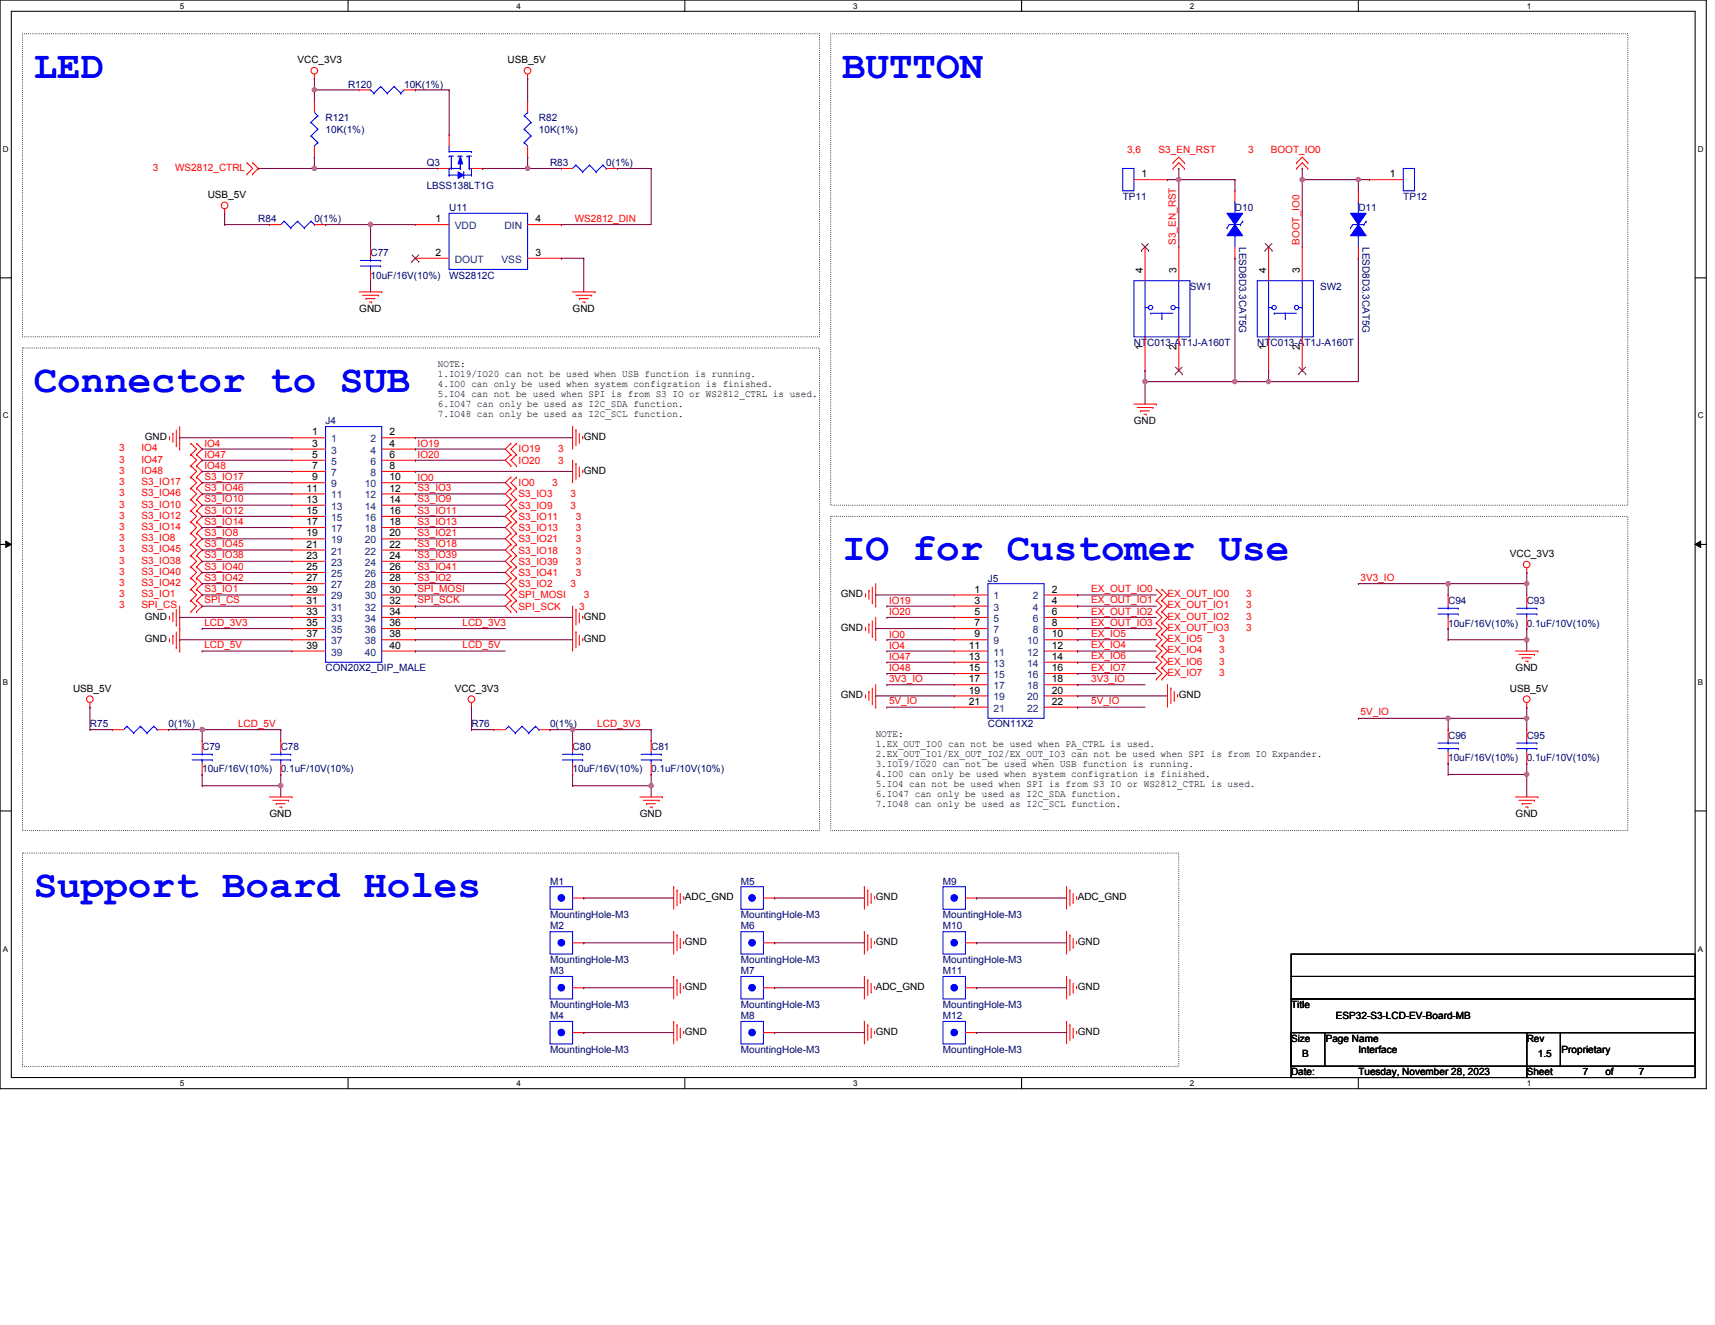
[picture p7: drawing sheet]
<svg xmlns="http://www.w3.org/2000/svg" width="559mm" height="432mm" viewBox="0 0 559 432" stroke-linecap="round" stroke-linejoin="round" font-family="sans-serif">
<defs><g id="words">
<g font-size="12.8" fill="#00f">
<text x="11" y="25.3">LED</text>
<text x="274.4" y="25.3">BUTTON</text>
<text x="11" y="127.7">Connector to SUB</text>
<text x="274.4" y="182.5">IO for Customer Use</text>
<text x="11" y="292.3">Support Board Holes</text>
</g>
<g font-size="3.3">
<text x="96.9" y="20.5">VCC_3V3</text>
<text x="165.4" y="20.5">USB_5V</text>
<text x="372" y="57.8">1</text>
<text x="452.8" y="57.8">1</text>
<text x="67.7" y="64.4">USB_5V</text>
<text x="141.9" y="72.4">1</text>
<text x="174.5" y="72.4">4</text>
<text x="141.9" y="83.4">2</text>
<text x="174.5" y="83.4">3</text>
<text x="372.3" y="88.9" transform="rotate(-90 372.3 88.9)">4</text>
<text x="383.3" y="88.9" transform="rotate(-90 383.3 88.9)">3</text>
<text x="412.6" y="88.9" transform="rotate(-90 412.6 88.9)">4</text>
<text x="423.5" y="88.9" transform="rotate(-90 423.5 88.9)">3</text>
<text x="117.1" y="101.7">GND</text>
<text x="186.6" y="101.7">GND</text>
<text x="142.7" y="119.6">NOTE:</text>
<text x="372.3" y="114.2" transform="rotate(-90 372.3 114.2)">1</text>
<text x="383.3" y="114.2" transform="rotate(-90 383.3 114.2)">2</text>
<text x="412.6" y="114.2" transform="rotate(-90 412.6 114.2)">1</text>
<text x="423.5" y="114.2" transform="rotate(-90 423.5 114.2)">2</text>
<text x="142.7" y="122.9">1.IO19/IO20 can not be used when USB function is running.</text>
<text x="142.7" y="126.1">4.IO0 can only be used when system configration is finished.</text>
<text x="142.7" y="129.4">5.IO4 can not be used when SPI is from S3 IO or WS2812_CTRL is used.</text>
<text x="142.7" y="132.6">6.IO47 can only be used as I2C_SDA function.</text>
<text x="142.7" y="135.9">7.IO48 can only be used as I2C_SCL function.</text>
<text x="47.2" y="143.4">GND</text>
<text x="101.7" y="141.9">1</text>
<text x="126.9" y="141.9">2</text>
<text x="190.2" y="143.4">GND</text>
<text x="369.4" y="138.3">GND</text>
<text x="101.7" y="145.6">3</text>
<text x="101.7" y="149.2">5</text>
<text x="126.9" y="145.6">4</text>
<text x="126.9" y="149.2">6</text>
<text x="101.7" y="152.9">7</text>
<text x="126.9" y="152.9">8</text>
<text x="190.2" y="154.4">GND</text>
<text x="99.8" y="160.2">11</text>
<text x="101.7" y="156.5">9</text>
<text x="126.9" y="156.5">10</text>
<text x="126.9" y="160.2">12</text>
<text x="99.8" y="163.9">13</text>
<text x="99.8" y="167.5">15</text>
<text x="126.9" y="163.9">14</text>
<text x="126.9" y="167.5">16</text>
<text x="99.8" y="171.2">17</text>
<text x="126.9" y="171.2">18</text>
<text x="99.8" y="174.8">19</text>
<text x="99.8" y="178.5">21</text>
<text x="126.9" y="174.8">20</text>
<text x="126.9" y="178.5">22</text>
<text x="99.8" y="182.2">23</text>
<text x="99.8" y="185.8">25</text>
<text x="126.9" y="182.2">24</text>
<text x="126.9" y="185.8">26</text>
<text x="492" y="181.5">VCC_3V3</text>
<text x="99.8" y="189.4">27</text>
<text x="126.9" y="189.4">28</text>
<text x="99.8" y="193.1">29</text>
<text x="99.8" y="196.8">31</text>
<text x="126.9" y="193.1">30</text>
<text x="126.9" y="196.8">32</text>
<text x="274" y="194.6">GND</text>
<text x="317.5" y="193.1">1</text>
<text x="317.5" y="196.8">3</text>
<text x="342.7" y="193.1">2</text>
<text x="342.7" y="196.8">4</text>
<text x="47.2" y="202">GND</text>
<text x="99.8" y="200.4">33</text>
<text x="126.9" y="200.4">34</text>
<text x="190.2" y="202">GND</text>
<text x="317.5" y="200.4">5</text>
<text x="342.7" y="200.4">6</text>
<text x="47.2" y="209.3">GND</text>
<text x="99.8" y="204.1">35</text>
<text x="99.8" y="207.7">37</text>
<text x="126.9" y="204.1">36</text>
<text x="126.9" y="207.7">38</text>
<text x="190.2" y="209.3">GND</text>
<text x="274" y="205.6">GND</text>
<text x="317.5" y="204.1">7</text>
<text x="317.5" y="207.7">9</text>
<text x="342.7" y="204.1">8</text>
<text x="342.7" y="207.7">10</text>
<text x="99.8" y="211.4">39</text>
<text x="126.9" y="211.4">40</text>
<text x="315.6" y="211.4">11</text>
<text x="315.6" y="215.1">13</text>
<text x="342.7" y="211.4">12</text>
<text x="342.7" y="215.1">14</text>
<text x="315.6" y="218.7">15</text>
<text x="342.7" y="218.7">16</text>
<text x="493.8" y="218.8">GND</text>
<text x="23.8" y="225.4">USB_5V</text>
<text x="148.2" y="225.4">VCC_3V3</text>
<text x="274" y="227.6">GND</text>
<text x="315.6" y="222.4">17</text>
<text x="315.6" y="226">19</text>
<text x="342.7" y="222.4">18</text>
<text x="342.7" y="226">20</text>
<text x="384.1" y="227.6">GND</text>
<text x="492" y="225.4">USB_5V</text>
<text x="315.6" y="229.7">21</text>
<text x="342.7" y="229.7">22</text>
<text x="285.3" y="240.3">NOTE:</text>
<text x="285.3" y="243.6">1.EX_OUT_IO0 can not be used when PA_CTRL is used.</text>
<text x="285.3" y="246.8">2.EX_OUT_IO1/EX_OUT_IO2/EX_OUT_IO3 can not be used when SPI is from IO Expander.</text>
<text x="285.3" y="250.1">3.IO19/IO20 can not be used when USB function is running.</text>
<text x="285.3" y="253.4">4.IO0 can only be used when system configration is finished.</text>
<text x="285.3" y="256.6">5.IO4 can not be used when SPI is from S3 IO or WS2812_CTRL is used.</text>
<text x="285.3" y="259.9">6.IO47 can only be used as I2C_SDA function.</text>
<text x="285.3" y="263.1">7.IO48 can only be used as I2C_SCL function.</text>
<text x="87.8" y="266.3">GND</text>
<text x="208.5" y="266.3">GND</text>
<text x="493.8" y="266.3">GND</text>
<text x="223.1" y="293.4">ADC_GND</text>
<text x="285.3" y="293.4">GND</text>
<text x="351.2" y="293.4">ADC_GND</text>
<text x="223.1" y="308">GND</text>
<text x="285.3" y="308">GND</text>
<text x="351.2" y="308">GND</text>
<text x="223.1" y="322.7">GND</text>
<text x="285.3" y="322.7">ADC_GND</text>
<text x="351.2" y="322.7">GND</text>
<text x="420.7" y="328.5">Title</text>
<text x="435.3" y="332.2">ESP32-S3-LCD-EV-Board-MB</text>
<text x="223.1" y="337.3">GND</text>
<text x="285.3" y="337.3">GND</text>
<text x="351.2" y="337.3">GND</text>
<text x="420.7" y="339.5">Size</text>
<text x="432" y="339.5">Page Name</text>
<text x="497.5" y="339.5">Rev</text>
<text x="424.3" y="344.6">B</text>
<text x="442.6" y="343.2">Interface</text>
<text x="501.1" y="344.6">1.5</text>
<text x="508.8" y="343.2">Proprietary</text>
<text x="420.7" y="350.5">Date:</text>
<text x="442.6" y="350.5">Tuesday, November 28, 2023</text>
<text x="497.5" y="350.5">Sheet</text>
<text x="515.7" y="350.5">7</text>
<text x="523.1" y="350.5">of</text>
<text x="534" y="350.5">7</text>
</g>
<g font-size="3.3" fill="#000080">
<text x="113.4" y="28.6">R120</text>
<text x="131.7" y="28.6">10K(1%)</text>
<text x="106.1" y="39.6">R121</text>
<text x="175.6" y="39.6">R82</text>
<text x="106.1" y="43.2">10K(1%)</text>
<text x="175.6" y="43.2">10K(1%)</text>
<text x="139" y="54.2">Q3</text>
<text x="179.2" y="54.2">R83</text>
<text x="197.5" y="54.2">0(1%)</text>
<text x="139" y="61.5">LBSS138LT1G</text>
<text x="365.8" y="65.2">TP11</text>
<text x="457.2" y="65.2">TP12</text>
<text x="146.3" y="68.8">U11</text>
<text x="402.4" y="68.8">D10</text>
<text x="442.6" y="68.8">D11</text>
<text x="84.2" y="72.5">R84</text>
<text x="102.4" y="72.5">0(1%)</text>
<text x="120.7" y="83.4">C77</text>
<text x="403.7" y="80.5" transform="rotate(90 403.7 80.5)">LESD8D3.3CAT5G</text>
<text x="444" y="80.5" transform="rotate(90 444 80.5)">LESD8D3.3CAT5G</text>
<text x="120.7" y="90.8">10uF/16V(10%)</text>
<text x="146.3" y="90.8">WS2812C</text>
<text x="387.7" y="94.4">SW1</text>
<text x="430.1" y="94.4">SW2</text>
<text x="369.4" y="112.7">NTC013-AT1J-A160T</text>
<text x="409.7" y="112.7">NTC013-AT1J-A160T</text>
<text x="106.1" y="138.3">J4</text>
<text x="321.9" y="189.5">J5</text>
<text x="471.8" y="196.8">C94</text>
<text x="497.5" y="196.8">C93</text>
<text x="471.8" y="204.2">10uF/16V(10%)</text>
<text x="497.5" y="204.2">0.1uF/10V(10%)</text>
<text x="106.1" y="218.8">CON20X2_DIP_MALE</text>
<text x="29.3" y="237.1">R75</text>
<text x="54.9" y="237.1">0(1%)</text>
<text x="153.6" y="237.1">R76</text>
<text x="179.2" y="237.1">0(1%)</text>
<text x="321.9" y="237.1">CON11X2</text>
<text x="65.9" y="244.4">C79</text>
<text x="91.5" y="244.4">C78</text>
<text x="186.6" y="244.4">C80</text>
<text x="212.2" y="244.4">C81</text>
<text x="471.8" y="240.7">C96</text>
<text x="497.5" y="240.7">C95</text>
<text x="65.9" y="251.7">10uF/16V(10%)</text>
<text x="91.5" y="251.7">0.1uF/10V(10%)</text>
<text x="186.6" y="251.7">10uF/16V(10%)</text>
<text x="212.2" y="251.7">0.1uF/10V(10%)</text>
<text x="471.8" y="248">10uF/16V(10%)</text>
<text x="497.5" y="248">0.1uF/10V(10%)</text>
<text x="179.2" y="288.3">M1</text>
<text x="241.4" y="288.3">M5</text>
<text x="307.3" y="288.3">M9</text>
<text x="179.2" y="299.3">MountingHole-M3</text>
<text x="241.4" y="299.3">MountingHole-M3</text>
<text x="307.3" y="299.3">MountingHole-M3</text>
<text x="179.2" y="302.9">M2</text>
<text x="241.4" y="302.9">M6</text>
<text x="307.3" y="302.9">M10</text>
<text x="179.2" y="313.9">MountingHole-M3</text>
<text x="179.2" y="317.5">M3</text>
<text x="241.4" y="313.9">MountingHole-M3</text>
<text x="241.4" y="317.5">M7</text>
<text x="307.3" y="313.9">MountingHole-M3</text>
<text x="307.3" y="317.5">M11</text>
<text x="179.2" y="328.5">MountingHole-M3</text>
<text x="241.4" y="328.5">MountingHole-M3</text>
<text x="307.3" y="328.5">MountingHole-M3</text>
<text x="179.2" y="332.2">M4</text>
<text x="241.4" y="332.2">M8</text>
<text x="307.3" y="332.2">M12</text>
<text x="179.2" y="343.2">MountingHole-M3</text>
<text x="241.4" y="343.2">MountingHole-M3</text>
<text x="307.3" y="343.2">MountingHole-M3</text>
</g>
<g font-size="3.3" fill="#f00">
<text x="367.2" y="49.8">3,6</text>
<text x="377.5" y="49.8">S3_EN_RST</text>
<text x="406.7" y="49.8">3</text>
<text x="414.1" y="49.8">BOOT_IO0</text>
<text x="49.8" y="55.7">3</text>
<text x="57.1" y="55.7">WS2812_CTRL</text>
<text x="187.3" y="72.3">WS2812_DIN</text>
<text x="383.2" y="79.8" transform="rotate(-90 383.2 79.8)">S3_EN_RST</text>
<text x="423.4" y="79.8" transform="rotate(-90 423.4 79.8)">BOOT_IO0</text>
<text x="38.8" y="147.1">3</text>
<text x="46.1" y="147.1">IO4</text>
<text x="66.6" y="145.6">IO4</text>
<text x="66.6" y="149.3">IO47</text>
<text x="136.1" y="149.3">IO20</text>
<text x="136.1" y="145.6">IO19</text>
<text x="169" y="147.4">IO19</text>
<text x="181.8" y="147.4">3</text>
<text x="38.8" y="150.7">3</text>
<text x="38.8" y="154.4">3</text>
<text x="46.1" y="150.7">IO47</text>
<text x="46.1" y="154.4">IO48</text>
<text x="66.6" y="152.9">IO48</text>
<text x="169" y="151.1">IO20</text>
<text x="181.8" y="151.1">3</text>
<text x="38.8" y="158.1">3</text>
<text x="38.8" y="161.7">3</text>
<text x="46.1" y="158.1">S3_IO17</text>
<text x="46.1" y="161.7">S3_IO46</text>
<text x="66.6" y="156.4">S3_IO17</text>
<text x="66.6" y="160">S3_IO46</text>
<text x="136.1" y="160">S3_IO3</text>
<text x="136.1" y="156.6">IO0</text>
<text x="169" y="158.5">IO0</text>
<text x="180" y="158.5">3</text>
<text x="38.8" y="165.4">3</text>
<text x="46.1" y="165.4">S3_IO10</text>
<text x="66.6" y="163.7">S3_IO10</text>
<text x="66.6" y="167.3">S3_IO12</text>
<text x="136.1" y="163.7">S3_IO9</text>
<text x="136.1" y="167.3">S3_IO11</text>
<text x="169" y="162.1">S3_IO3</text>
<text x="169" y="165.7">S3_IO9</text>
<text x="185.8" y="162.1">3</text>
<text x="185.8" y="165.7">3</text>
<text x="38.8" y="169">3</text>
<text x="38.8" y="172.7">3</text>
<text x="46.1" y="169">S3_IO12</text>
<text x="46.1" y="172.7">S3_IO14</text>
<text x="66.6" y="171">S3_IO14</text>
<text x="136.1" y="171">S3_IO13</text>
<text x="169" y="169.4">S3_IO11</text>
<text x="169" y="173.1">S3_IO13</text>
<text x="187.7" y="169.4">3</text>
<text x="187.7" y="173.1">3</text>
<text x="38.8" y="176.4">3</text>
<text x="46.1" y="176.4">S3_IO8</text>
<text x="66.6" y="174.7">S3_IO8</text>
<text x="66.6" y="178.3">S3_IO45</text>
<text x="136.1" y="174.7">S3_IO21</text>
<text x="136.1" y="178.3">S3_IO18</text>
<text x="169" y="176.7">S3_IO21</text>
<text x="187.7" y="176.7">3</text>
<text x="38.8" y="183.7">3</text>
<text x="38.8" y="180">3</text>
<text x="46.1" y="183.7">S3_IO38</text>
<text x="46.1" y="180">S3_IO45</text>
<text x="66.6" y="182">S3_IO38</text>
<text x="66.6" y="185.6">S3_IO40</text>
<text x="136.1" y="182">S3_IO39</text>
<text x="136.1" y="185.6">S3_IO41</text>
<text x="169" y="184">S3_IO39</text>
<text x="169" y="180.4">S3_IO18</text>
<text x="187.7" y="184">3</text>
<text x="187.7" y="180.4">3</text>
<text x="38.8" y="187.3">3</text>
<text x="38.8" y="191">3</text>
<text x="46.1" y="187.3">S3_IO40</text>
<text x="46.1" y="191">S3_IO42</text>
<text x="66.6" y="189.3">S3_IO42</text>
<text x="136.1" y="189.3">S3_IO2</text>
<text x="169" y="187.7">S3_IO41</text>
<text x="169" y="191.3">S3_IO2</text>
<text x="185.8" y="191.3">3</text>
<text x="187.7" y="187.7">3</text>
<text x="443.3" y="189.3">3V3_IO</text>
<text x="38.8" y="194.6">3</text>
<text x="46.1" y="194.6">S3_IO1</text>
<text x="66.6" y="196.6">SPI_CS</text>
<text x="66.6" y="193">S3_IO1</text>
<text x="136.1" y="193">SPI_MOSI</text>
<text x="136.1" y="196.6">SPI_SCK</text>
<text x="169" y="195">SPI_MOSI</text>
<text x="190.2" y="195">3</text>
<text x="289.7" y="196.8">IO19</text>
<text x="355.5" y="193">EX_OUT_IO0</text>
<text x="355.5" y="196.6">EX_OUT_IO1</text>
<text x="380.4" y="194.6">EX_OUT_IO0</text>
<text x="406" y="194.6">3</text>
<text x="38.8" y="198.3">3</text>
<text x="46.1" y="198.3">SPI_CS</text>
<text x="66.6" y="203.9">LCD_3V3</text>
<text x="150.7" y="203.9">LCD_3V3</text>
<text x="169" y="198.7">SPI_SCK</text>
<text x="188.8" y="198.7">3</text>
<text x="289.7" y="200.5">IO20</text>
<text x="355.5" y="200.3">EX_OUT_IO2</text>
<text x="355.5" y="203.9">EX_OUT_IO3</text>
<text x="380.4" y="198.3">EX_OUT_IO1</text>
<text x="380.4" y="202">EX_OUT_IO2</text>
<text x="406" y="198.3">3</text>
<text x="406" y="202">3</text>
<text x="289.7" y="207.8">IO0</text>
<text x="355.5" y="207.6">EX_IO5</text>
<text x="380.4" y="205.6">EX_OUT_IO3</text>
<text x="380.4" y="209.3">EX_IO5</text>
<text x="397.3" y="209.3">3</text>
<text x="406" y="205.6">3</text>
<text x="66.6" y="211.2">LCD_5V</text>
<text x="150.7" y="211.2">LCD_5V</text>
<text x="289.7" y="211.5">IO4</text>
<text x="289.7" y="215.1">IO47</text>
<text x="355.5" y="214.9">EX_IO6</text>
<text x="355.5" y="211.2">EX_IO4</text>
<text x="380.4" y="212.9">EX_IO4</text>
<text x="397.3" y="212.9">3</text>
<text x="289.7" y="218.8">IO48</text>
<text x="355.5" y="218.6">EX_IO7</text>
<text x="380.4" y="216.6">EX_IO6</text>
<text x="380.4" y="220.3">EX_IO7</text>
<text x="397.3" y="216.6">3</text>
<text x="397.3" y="220.3">3</text>
<text x="289.7" y="222.2">3V3_IO</text>
<text x="355.5" y="222.2">3V3_IO</text>
<text x="289.7" y="229.5">5V_IO</text>
<text x="355.5" y="229.5">5V_IO</text>
<text x="443.3" y="233.2">5V_IO</text>
<text x="77.6" y="236.9">LCD_5V</text>
<text x="194.6" y="236.9">LCD_3V3</text>
</g>
<g font-size="3.3" fill="#004080">
<text x="148.2" y="74.7">VDD</text>
<text x="164.3" y="74.7">DIN</text>
<text x="148.2" y="85.6">DOUT</text>
<text x="163.4" y="85.6">VSS</text>
<text x="107.9" y="144.1">1</text>
<text x="107.9" y="147.8">3</text>
<text x="120.7" y="144.1">2</text>
<text x="120.7" y="147.8">4</text>
<text x="107.9" y="151.5">5</text>
<text x="107.9" y="155.1">7</text>
<text x="120.7" y="151.5">6</text>
<text x="120.7" y="155.1">8</text>
<text x="107.9" y="158.8">9</text>
<text x="118.8" y="158.8">10</text>
<text x="107.9" y="162.4">11</text>
<text x="107.9" y="166.1">13</text>
<text x="118.8" y="162.4">12</text>
<text x="118.8" y="166.1">14</text>
<text x="107.9" y="169.8">15</text>
<text x="107.9" y="173.4">17</text>
<text x="118.8" y="169.8">16</text>
<text x="118.8" y="173.4">18</text>
<text x="107.9" y="177.1">19</text>
<text x="118.8" y="177.1">20</text>
<text x="107.9" y="180.7">21</text>
<text x="107.9" y="184.4">23</text>
<text x="118.8" y="180.7">22</text>
<text x="118.8" y="184.4">24</text>
<text x="107.9" y="188">25</text>
<text x="107.9" y="191.7">27</text>
<text x="118.8" y="188">26</text>
<text x="118.8" y="191.7">28</text>
<text x="107.9" y="195.4">29</text>
<text x="118.8" y="195.4">30</text>
<text x="323.7" y="195.4">1</text>
<text x="336.5" y="195.4">2</text>
<text x="107.9" y="199">31</text>
<text x="107.9" y="202.7">33</text>
<text x="118.8" y="199">32</text>
<text x="118.8" y="202.7">34</text>
<text x="323.7" y="199">3</text>
<text x="323.7" y="202.7">5</text>
<text x="336.5" y="199">4</text>
<text x="336.5" y="202.7">6</text>
<text x="107.9" y="206.3">35</text>
<text x="107.9" y="210">37</text>
<text x="118.8" y="206.3">36</text>
<text x="118.8" y="210">38</text>
<text x="323.7" y="206.3">7</text>
<text x="323.7" y="210">9</text>
<text x="334.6" y="210">10</text>
<text x="336.5" y="206.3">8</text>
<text x="107.9" y="213.7">39</text>
<text x="118.8" y="213.7">40</text>
<text x="323.7" y="213.7">11</text>
<text x="334.6" y="213.7">12</text>
<text x="323.7" y="217.3">13</text>
<text x="323.7" y="221">15</text>
<text x="334.6" y="217.3">14</text>
<text x="334.6" y="221">16</text>
<text x="323.7" y="224.6">17</text>
<text x="334.6" y="224.6">18</text>
<text x="323.7" y="228.3">19</text>
<text x="323.7" y="231.9">21</text>
<text x="334.6" y="228.3">20</text>
<text x="334.6" y="231.9">22</text>
</g>
<g font-size="2.6">
<text x="58.5" y="2.8">5</text>
<text x="168.3" y="2.8">4</text>
<text x="278" y="2.8">3</text>
<text x="387.7" y="2.8">2</text>
<text x="497.5" y="2.8">1</text>
<text x="1" y="49.5">D</text>
<text x="553.3" y="49.5">D</text>
<text x="1" y="136.4">C</text>
<text x="553.3" y="136.4">C</text>
<text x="1" y="223.2">B</text>
<text x="553.3" y="223.2">B</text>
<text x="1" y="310.1">A</text>
<text x="553.3" y="310.1">A</text>
<text x="58.5" y="353.9">5</text>
<text x="168.3" y="353.9">4</text>
<text x="278" y="353.9">3</text>
<text x="387.7" y="353.9">2</text>
<text x="497.5" y="353.9">1</text>
</g>
</g></defs>
<path d="M0 0h556v354.8h-556zM3.7 3.7h548.6v347.5h-548.6z" fill="none" stroke="#000" stroke-width=".34"/>
<g fill="#fff">
<path d="M58.5 .4h1.5v2.9h-1.5z"/>
<path d="M58.5 351.5h1.5v3h-1.5z"/>
</g>
<path d="M113.4 0v3.7M113.4 351.2v3.6" fill="none" stroke="#000" stroke-width=".34"/>
<g fill="#fff">
<path d="M168.3 .4h1.4v2.9h-1.4z"/>
<path d="M168.3 351.5h1.4v3h-1.4z"/>
</g>
<path d="M223.1 0v3.7M223.1 351.2v3.6" fill="none" stroke="#000" stroke-width=".34"/>
<g fill="#fff">
<path d="M278 .4h1.4v2.9h-1.4z"/>
<path d="M278 351.5h1.4v3h-1.4z"/>
</g>
<path d="M332.9 0v3.7M332.9 351.2v3.6" fill="none" stroke="#000" stroke-width=".34"/>
<g fill="#fff">
<path d="M387.7 .4h1.5v2.9h-1.5z"/>
<path d="M387.7 351.5h1.5v3h-1.5z"/>
</g>
<path d="M442.6 0v3.7M442.6 351.2v3.6" fill="none" stroke="#000" stroke-width=".34"/>
<g fill="#fff">
<path d="M497.5 .4h1.4v2.9h-1.4z"/>
<path d="M497.5 351.5h1.4v3h-1.4z"/>
<path d="M1 47.1h1.9v2.9h-1.9z"/>
<path d="M553.3 47.1h1.9v2.9h-1.9z"/>
<path d="M1 134h1.9v2.9h-1.9z"/>
<path d="M553.3 134h1.9v2.9h-1.9z"/>
</g>
<path d="M0 90.6h3.7M552.3 90.6h3.7" fill="none" stroke="#000" stroke-width=".34"/>
<g fill="#fff">
<path d="M1 220.9h1.7v2.9h-1.7z"/>
<path d="M553.3 220.9h1.7v2.9h-1.7z"/>
</g>
<path d="M0 177.4h3.7M552.3 177.4h3.7" fill="none" stroke="#000" stroke-width=".34"/>
<path d="M1.9 176.4l1.8 1-1.8 1zM552.3 177.4l1.8-1v2z" fill="#000"/>
<path d="M1.9 176.4l1.8 1-1.8 1zM552.3 177.4l1.8-1v2z" fill="none" stroke="#000" stroke-width=".33"/>
<g fill="#fff">
<path d="M1 307.7h1.7v2.9h-1.7z"/>
<path d="M553.3 307.7h1.7v2.9h-1.7z"/>
</g>
<path d="M0 264.3h3.7M552.3 264.3h3.7" fill="none" stroke="#000" stroke-width=".34"/>
<path d="M7.3 11h259.7v98.8h-259.7zM270.7 11h259.7v153.6h-259.7zM7.3 113.4h259.7v157.3h-259.7zM270.7 168.3h259.7v102.4h-259.7zM7.3 278h376.8v69.5h-376.8z" fill="none" stroke="#000" stroke-width=".34" stroke-dasharray="0 .7"/>
<path d="M153.6 229v1.5" fill="none" stroke="#f00" stroke-width=".34"/>
<circle cx="153.6" cy="230.5" r=".17" fill="#f00"/>
<g fill="none" stroke="#f00" stroke-width=".34">
<path d="M29.3 229v1.5"/>
<circle cx="153.6" cy="227.9" r="1.08"/>
</g>
<circle cx="29.3" cy="230.5" r=".17" fill="#f00"/>
<g fill="none" stroke="#f00" stroke-width=".34">
<path d="M73.2 68.1v1.4"/>
<circle cx="29.3" cy="227.9" r="1.08"/>
</g>
<circle cx="73.2" cy="69.5" r=".17" fill="#f00"/>
<g fill="none" stroke="#f00" stroke-width=".34">
<path d="M171.9 24.2v1.4"/>
<circle cx="73.2" cy="66.9" r="1.08"/>
</g>
<circle cx="171.9" cy="25.6" r=".17" fill="#f00"/>
<g fill="none" stroke="#f00" stroke-width=".34">
<path d="M497.5 185.1v1.5"/>
<circle cx="171.9" cy="23" r="1.08"/>
</g>
<circle cx="497.5" cy="186.6" r=".17" fill="#f00"/>
<g fill="none" stroke="#f00" stroke-width=".34">
<path d="M497.5 229v1.5"/>
<circle cx="497.4" cy="184" r="1.07"/>
</g>
<circle cx="497.5" cy="230.5" r=".17" fill="#f00"/>
<g fill="none" stroke="#f00" stroke-width=".34">
<path d="M219.5 289v7.3"/>
<circle cx="497.4" cy="227.9" r="1.08"/>
</g>
<circle cx="219.5" cy="289" r=".17" fill="#f00"/>
<path d="M220.6 290.1v5.1" fill="none" stroke="#f00" stroke-width=".34"/>
<circle cx="220.6" cy="290.1" r=".17" fill="#f00"/>
<path d="M221.7 291.2v2.9" fill="none" stroke="#f00" stroke-width=".34"/>
<circle cx="221.7" cy="294.1" r=".17" fill="#f00"/>
<path d="M222.8 292.3v.7" fill="none" stroke="#f00" stroke-width=".34"/>
<circle cx="222.8" cy="292.3" r=".17" fill="#f00"/>
<path d="M281.6 318.2v7.3" fill="none" stroke="#f00" stroke-width=".34"/>
<circle cx="281.6" cy="318.2" r=".17" fill="#f00"/>
<path d="M282.7 319.3v5.1" fill="none" stroke="#f00" stroke-width=".34"/>
<circle cx="282.7" cy="319.3" r=".17" fill="#f00"/>
<path d="M283.8 320.4v2.9" fill="none" stroke="#f00" stroke-width=".34"/>
<circle cx="283.8" cy="323.3" r=".17" fill="#f00"/>
<path d="M284.9 321.5v.7" fill="none" stroke="#f00" stroke-width=".34"/>
<circle cx="284.9" cy="321.5" r=".17" fill="#f00"/>
<path d="M347.5 289v7.3" fill="none" stroke="#f00" stroke-width=".34"/>
<circle cx="347.5" cy="289" r=".17" fill="#f00"/>
<path d="M348.6 290.1v5.1" fill="none" stroke="#f00" stroke-width=".34"/>
<circle cx="348.6" cy="290.1" r=".17" fill="#f00"/>
<path d="M349.7 291.2v2.9" fill="none" stroke="#f00" stroke-width=".34"/>
<circle cx="349.7" cy="294.1" r=".17" fill="#f00"/>
<path d="M350.8 292.3v.7" fill="none" stroke="#f00" stroke-width=".34"/>
<circle cx="350.8" cy="292.3" r=".17" fill="#f00"/>
<path d="M117.1 95.1h7.3" fill="none" stroke="#f00" stroke-width=".34"/>
<circle cx="124.4" cy="95.1" r=".17" fill="#f00"/>
<path d="M118.2 96.2h5.1" fill="none" stroke="#f00" stroke-width=".34"/>
<circle cx="123.3" cy="96.2" r=".17" fill="#f00"/>
<path d="M119.3 97.3h2.9" fill="none" stroke="#f00" stroke-width=".34"/>
<circle cx="119.3" cy="97.3" r=".17" fill="#f00"/>
<path d="M120.4 98.4h.7" fill="none" stroke="#f00" stroke-width=".34"/>
<circle cx="121.1" cy="98.4" r=".17" fill="#f00"/>
<path d="M186.6 95.1h7.3" fill="none" stroke="#f00" stroke-width=".34"/>
<circle cx="193.9" cy="95.1" r=".17" fill="#f00"/>
<path d="M187.7 96.2h5.1" fill="none" stroke="#f00" stroke-width=".34"/>
<circle cx="192.8" cy="96.2" r=".17" fill="#f00"/>
<path d="M188.8 97.3h2.9" fill="none" stroke="#f00" stroke-width=".34"/>
<circle cx="188.8" cy="97.3" r=".17" fill="#f00"/>
<path d="M189.9 98.4h.7" fill="none" stroke="#f00" stroke-width=".34"/>
<circle cx="190.6" cy="98.4" r=".17" fill="#f00"/>
<path d="M87.8 259.7h7.3" fill="none" stroke="#f00" stroke-width=".34"/>
<circle cx="95.1" cy="259.7" r=".17" fill="#f00"/>
<path d="M88.9 260.8h5.1" fill="none" stroke="#f00" stroke-width=".34"/>
<circle cx="94" cy="260.8" r=".17" fill="#f00"/>
<path d="M90 261.9h2.9" fill="none" stroke="#f00" stroke-width=".34"/>
<circle cx="90" cy="261.9" r=".17" fill="#f00"/>
<path d="M91.1 263h.7" fill="none" stroke="#f00" stroke-width=".34"/>
<circle cx="91.8" cy="263" r=".17" fill="#f00"/>
<path d="M208.5 259.7h7.3" fill="none" stroke="#f00" stroke-width=".34"/>
<circle cx="215.8" cy="259.7" r=".17" fill="#f00"/>
<path d="M209.6 260.8h5.1" fill="none" stroke="#f00" stroke-width=".34"/>
<circle cx="214.7" cy="260.8" r=".17" fill="#f00"/>
<path d="M210.7 261.9h2.9" fill="none" stroke="#f00" stroke-width=".34"/>
<circle cx="210.7" cy="261.9" r=".17" fill="#f00"/>
<path d="M211.8 263h.7" fill="none" stroke="#f00" stroke-width=".34"/>
<circle cx="212.5" cy="263" r=".17" fill="#f00"/>
<path d="M369.4 131.7h7.4" fill="none" stroke="#f00" stroke-width=".34"/>
<circle cx="376.8" cy="131.7" r=".17" fill="#f00"/>
<path d="M370.5 132.8h5.2" fill="none" stroke="#f00" stroke-width=".34"/>
<circle cx="375.7" cy="132.8" r=".17" fill="#f00"/>
<path d="M371.6 133.9h3" fill="none" stroke="#f00" stroke-width=".34"/>
<circle cx="371.6" cy="133.9" r=".17" fill="#f00"/>
<path d="M372.7 135h.8" fill="none" stroke="#f00" stroke-width=".34"/>
<circle cx="373.5" cy="135" r=".17" fill="#f00"/>
<path d="M493.8 259.7h7.3" fill="none" stroke="#f00" stroke-width=".34"/>
<circle cx="501.1" cy="259.7" r=".17" fill="#f00"/>
<path d="M494.9 260.8h5.1" fill="none" stroke="#f00" stroke-width=".34"/>
<circle cx="500" cy="260.8" r=".17" fill="#f00"/>
<path d="M496 261.9h2.9" fill="none" stroke="#f00" stroke-width=".34"/>
<circle cx="496" cy="261.9" r=".17" fill="#f00"/>
<path d="M497.1 263h.7" fill="none" stroke="#f00" stroke-width=".34"/>
<circle cx="497.8" cy="263" r=".17" fill="#f00"/>
<path d="M380.4 223.1v7.4" fill="none" stroke="#f00" stroke-width=".34"/>
<circle cx="380.4" cy="223.1" r=".17" fill="#f00"/>
<path d="M381.5 224.2v5.2" fill="none" stroke="#f00" stroke-width=".34"/>
<circle cx="381.5" cy="224.2" r=".17" fill="#f00"/>
<path d="M382.6 225.3v3" fill="none" stroke="#f00" stroke-width=".34"/>
<circle cx="382.6" cy="228.3" r=".17" fill="#f00"/>
<path d="M383.7 226.4v.8" fill="none" stroke="#f00" stroke-width=".34"/>
<circle cx="383.7" cy="226.4" r=".17" fill="#f00"/>
<path d="M347.5 303.6v7.3" fill="none" stroke="#f00" stroke-width=".34"/>
<circle cx="347.5" cy="303.6" r=".17" fill="#f00"/>
<path d="M348.6 304.7v5.1" fill="none" stroke="#f00" stroke-width=".34"/>
<circle cx="348.6" cy="304.7" r=".17" fill="#f00"/>
<path d="M349.7 305.8v2.9" fill="none" stroke="#f00" stroke-width=".34"/>
<circle cx="349.7" cy="308.7" r=".17" fill="#f00"/>
<path d="M350.8 306.9v.7" fill="none" stroke="#f00" stroke-width=".34"/>
<circle cx="350.8" cy="306.9" r=".17" fill="#f00"/>
<path d="M347.5 318.2v7.3" fill="none" stroke="#f00" stroke-width=".34"/>
<circle cx="347.5" cy="318.2" r=".17" fill="#f00"/>
<path d="M348.6 319.3v5.1" fill="none" stroke="#f00" stroke-width=".34"/>
<circle cx="348.6" cy="319.3" r=".17" fill="#f00"/>
<path d="M349.7 320.4v2.9" fill="none" stroke="#f00" stroke-width=".34"/>
<circle cx="349.7" cy="323.3" r=".17" fill="#f00"/>
<path d="M350.8 321.5v.7" fill="none" stroke="#f00" stroke-width=".34"/>
<circle cx="350.8" cy="321.5" r=".17" fill="#f00"/>
<path d="M347.5 332.9v7.3" fill="none" stroke="#f00" stroke-width=".34"/>
<circle cx="347.5" cy="332.9" r=".17" fill="#f00"/>
<path d="M348.6 334v5.1" fill="none" stroke="#f00" stroke-width=".34"/>
<circle cx="348.6" cy="334" r=".17" fill="#f00"/>
<path d="M349.7 335.1v2.9" fill="none" stroke="#f00" stroke-width=".34"/>
<circle cx="349.7" cy="338" r=".17" fill="#f00"/>
<path d="M350.8 336.2v.7" fill="none" stroke="#f00" stroke-width=".34"/>
<circle cx="350.8" cy="336.2" r=".17" fill="#f00"/>
<path d="M281.6 289v7.3" fill="none" stroke="#f00" stroke-width=".34"/>
<circle cx="281.6" cy="289" r=".17" fill="#f00"/>
<path d="M282.7 290.1v5.1" fill="none" stroke="#f00" stroke-width=".34"/>
<circle cx="282.7" cy="290.1" r=".17" fill="#f00"/>
<path d="M283.8 291.2v2.9" fill="none" stroke="#f00" stroke-width=".34"/>
<circle cx="283.8" cy="294.1" r=".17" fill="#f00"/>
<path d="M284.9 292.3v.7" fill="none" stroke="#f00" stroke-width=".34"/>
<circle cx="284.9" cy="292.3" r=".17" fill="#f00"/>
<path d="M281.6 303.6v7.3" fill="none" stroke="#f00" stroke-width=".34"/>
<circle cx="281.6" cy="303.6" r=".17" fill="#f00"/>
<path d="M282.7 304.7v5.1" fill="none" stroke="#f00" stroke-width=".34"/>
<circle cx="282.7" cy="304.7" r=".17" fill="#f00"/>
<path d="M283.8 305.8v2.9" fill="none" stroke="#f00" stroke-width=".34"/>
<circle cx="283.8" cy="308.7" r=".17" fill="#f00"/>
<path d="M284.9 306.9v.7" fill="none" stroke="#f00" stroke-width=".34"/>
<circle cx="284.9" cy="306.9" r=".17" fill="#f00"/>
<path d="M281.6 332.9v7.3" fill="none" stroke="#f00" stroke-width=".34"/>
<circle cx="281.6" cy="332.9" r=".17" fill="#f00"/>
<path d="M282.7 334v5.1" fill="none" stroke="#f00" stroke-width=".34"/>
<circle cx="282.7" cy="334" r=".17" fill="#f00"/>
<path d="M283.8 335.1v2.9" fill="none" stroke="#f00" stroke-width=".34"/>
<circle cx="283.8" cy="338" r=".17" fill="#f00"/>
<path d="M284.9 336.2v.7" fill="none" stroke="#f00" stroke-width=".34"/>
<circle cx="284.9" cy="336.2" r=".17" fill="#f00"/>
<path d="M219.5 303.6v7.3" fill="none" stroke="#f00" stroke-width=".34"/>
<circle cx="219.5" cy="303.6" r=".17" fill="#f00"/>
<path d="M220.6 304.7v5.1" fill="none" stroke="#f00" stroke-width=".34"/>
<circle cx="220.6" cy="304.7" r=".17" fill="#f00"/>
<path d="M221.7 305.8v2.9" fill="none" stroke="#f00" stroke-width=".34"/>
<circle cx="221.7" cy="308.7" r=".17" fill="#f00"/>
<path d="M222.8 306.9v.7" fill="none" stroke="#f00" stroke-width=".34"/>
<circle cx="222.8" cy="306.9" r=".17" fill="#f00"/>
<path d="M219.5 318.2v7.3" fill="none" stroke="#f00" stroke-width=".34"/>
<circle cx="219.5" cy="318.2" r=".17" fill="#f00"/>
<path d="M220.6 319.3v5.1" fill="none" stroke="#f00" stroke-width=".34"/>
<circle cx="220.6" cy="319.3" r=".17" fill="#f00"/>
<path d="M221.7 320.4v2.9" fill="none" stroke="#f00" stroke-width=".34"/>
<circle cx="221.7" cy="323.3" r=".17" fill="#f00"/>
<path d="M222.8 321.5v.7" fill="none" stroke="#f00" stroke-width=".34"/>
<circle cx="222.8" cy="321.5" r=".17" fill="#f00"/>
<path d="M219.5 332.9v7.3" fill="none" stroke="#f00" stroke-width=".34"/>
<circle cx="219.5" cy="332.9" r=".17" fill="#f00"/>
<path d="M220.6 334v5.1" fill="none" stroke="#f00" stroke-width=".34"/>
<circle cx="220.6" cy="334" r=".17" fill="#f00"/>
<path d="M221.7 335.1v2.9" fill="none" stroke="#f00" stroke-width=".34"/>
<circle cx="221.7" cy="338" r=".17" fill="#f00"/>
<path d="M222.8 336.2v.7" fill="none" stroke="#f00" stroke-width=".34"/>
<circle cx="222.8" cy="336.2" r=".17" fill="#f00"/>
<path d="M285.3 223.1v7.4" fill="none" stroke="#f00" stroke-width=".34"/>
<circle cx="285.3" cy="230.5" r=".17" fill="#f00"/>
<path d="M284.2 224.2v5.2" fill="none" stroke="#f00" stroke-width=".34"/>
<circle cx="284.2" cy="229.4" r=".17" fill="#f00"/>
<path d="M283.1 225.3v3" fill="none" stroke="#f00" stroke-width=".34"/>
<circle cx="283.1" cy="225.3" r=".17" fill="#f00"/>
<path d="M282 226.4v.8" fill="none" stroke="#f00" stroke-width=".34"/>
<circle cx="282" cy="227.2" r=".17" fill="#f00"/>
<path d="M285.3 190.2v7.3" fill="none" stroke="#f00" stroke-width=".34"/>
<circle cx="285.3" cy="197.5" r=".17" fill="#f00"/>
<path d="M284.2 191.3v5.1" fill="none" stroke="#f00" stroke-width=".34"/>
<circle cx="284.2" cy="196.4" r=".17" fill="#f00"/>
<path d="M283.1 192.4v2.9" fill="none" stroke="#f00" stroke-width=".34"/>
<circle cx="283.1" cy="192.4" r=".17" fill="#f00"/>
<path d="M282 193.5v.7" fill="none" stroke="#f00" stroke-width=".34"/>
<circle cx="282" cy="194.2" r=".17" fill="#f00"/>
<path d="M285.3 201.2v7.3" fill="none" stroke="#f00" stroke-width=".34"/>
<circle cx="285.3" cy="208.5" r=".17" fill="#f00"/>
<path d="M284.2 202.3v5.1" fill="none" stroke="#f00" stroke-width=".34"/>
<circle cx="284.2" cy="207.4" r=".17" fill="#f00"/>
<path d="M283.1 203.4v2.9" fill="none" stroke="#f00" stroke-width=".34"/>
<circle cx="283.1" cy="203.4" r=".17" fill="#f00"/>
<path d="M282 204.5v.7" fill="none" stroke="#f00" stroke-width=".34"/>
<circle cx="282" cy="205.2" r=".17" fill="#f00"/>
<path d="M58.5 139v7.3" fill="none" stroke="#f00" stroke-width=".34"/>
<circle cx="58.5" cy="146.3" r=".17" fill="#f00"/>
<path d="M57.4 140.1v5.1" fill="none" stroke="#f00" stroke-width=".34"/>
<circle cx="57.4" cy="145.2" r=".17" fill="#f00"/>
<path d="M56.3 141.2v2.9" fill="none" stroke="#f00" stroke-width=".34"/>
<circle cx="56.3" cy="141.2" r=".17" fill="#f00"/>
<path d="M55.2 142.3v.7" fill="none" stroke="#f00" stroke-width=".34"/>
<circle cx="55.2" cy="143" r=".17" fill="#f00"/>
<path d="M58.5 197.5v7.4" fill="none" stroke="#f00" stroke-width=".34"/>
<circle cx="58.5" cy="204.9" r=".17" fill="#f00"/>
<path d="M57.4 198.6v5.2" fill="none" stroke="#f00" stroke-width=".34"/>
<circle cx="57.4" cy="203.8" r=".17" fill="#f00"/>
<path d="M56.3 199.7v2.9" fill="none" stroke="#f00" stroke-width=".34"/>
<circle cx="56.3" cy="199.7" r=".17" fill="#f00"/>
<path d="M55.2 200.8v.7" fill="none" stroke="#f00" stroke-width=".34"/>
<circle cx="55.2" cy="201.5" r=".17" fill="#f00"/>
<path d="M58.5 204.9v7.3" fill="none" stroke="#f00" stroke-width=".34"/>
<circle cx="58.5" cy="212.2" r=".17" fill="#f00"/>
<path d="M57.4 206v5.1" fill="none" stroke="#f00" stroke-width=".34"/>
<circle cx="57.4" cy="211.1" r=".17" fill="#f00"/>
<path d="M56.3 207.1v2.9" fill="none" stroke="#f00" stroke-width=".34"/>
<circle cx="56.3" cy="207.1" r=".17" fill="#f00"/>
<path d="M55.2 208.2v.7" fill="none" stroke="#f00" stroke-width=".34"/>
<circle cx="55.2" cy="208.9" r=".17" fill="#f00"/>
<path d="M186.6 139v7.3" fill="none" stroke="#f00" stroke-width=".34"/>
<circle cx="186.6" cy="139" r=".17" fill="#f00"/>
<path d="M187.7 140.1v5.1" fill="none" stroke="#f00" stroke-width=".34"/>
<circle cx="187.7" cy="140.1" r=".17" fill="#f00"/>
<path d="M188.8 141.2v2.9" fill="none" stroke="#f00" stroke-width=".34"/>
<circle cx="188.8" cy="144.1" r=".17" fill="#f00"/>
<path d="M189.9 142.3v.7" fill="none" stroke="#f00" stroke-width=".34"/>
<circle cx="189.9" cy="142.3" r=".17" fill="#f00"/>
<path d="M186.6 150v7.3" fill="none" stroke="#f00" stroke-width=".34"/>
<circle cx="186.6" cy="150" r=".17" fill="#f00"/>
<path d="M187.7 151.1v5.1" fill="none" stroke="#f00" stroke-width=".34"/>
<circle cx="187.7" cy="151.1" r=".17" fill="#f00"/>
<path d="M188.8 152.2v2.9" fill="none" stroke="#f00" stroke-width=".34"/>
<circle cx="188.8" cy="155.1" r=".17" fill="#f00"/>
<path d="M189.9 153.3v.7" fill="none" stroke="#f00" stroke-width=".34"/>
<circle cx="189.9" cy="153.3" r=".17" fill="#f00"/>
<path d="M186.6 197.5v7.4" fill="none" stroke="#f00" stroke-width=".34"/>
<circle cx="186.6" cy="197.5" r=".17" fill="#f00"/>
<path d="M187.7 198.6v5.2" fill="none" stroke="#f00" stroke-width=".34"/>
<circle cx="187.7" cy="198.6" r=".17" fill="#f00"/>
<path d="M188.8 199.7v2.9" fill="none" stroke="#f00" stroke-width=".34"/>
<circle cx="188.8" cy="202.6" r=".17" fill="#f00"/>
<path d="M189.9 200.8v.7" fill="none" stroke="#f00" stroke-width=".34"/>
<circle cx="189.9" cy="200.8" r=".17" fill="#f00"/>
<path d="M186.6 204.9v7.3" fill="none" stroke="#f00" stroke-width=".34"/>
<circle cx="186.6" cy="204.9" r=".17" fill="#f00"/>
<path d="M187.7 206v5.1" fill="none" stroke="#f00" stroke-width=".34"/>
<circle cx="187.7" cy="206" r=".17" fill="#f00"/>
<path d="M188.8 207.1v2.9" fill="none" stroke="#f00" stroke-width=".34"/>
<circle cx="188.8" cy="210" r=".17" fill="#f00"/>
<path d="M189.9 208.2v.7" fill="none" stroke="#f00" stroke-width=".34"/>
<circle cx="189.9" cy="208.2" r=".17" fill="#f00"/>
<path d="M493.8 212.2h7.3" fill="none" stroke="#f00" stroke-width=".34"/>
<circle cx="501.1" cy="212.2" r=".17" fill="#f00"/>
<path d="M494.9 213.3h5.1" fill="none" stroke="#f00" stroke-width=".34"/>
<circle cx="500" cy="213.3" r=".17" fill="#f00"/>
<path d="M496 214.4h2.9" fill="none" stroke="#f00" stroke-width=".34"/>
<circle cx="496" cy="214.4" r=".17" fill="#f00"/>
<path d="M497.1 215.5h.7" fill="none" stroke="#f00" stroke-width=".34"/>
<circle cx="497.8" cy="215.5" r=".17" fill="#f00"/>
<path d="M102.4 24.2v1.4" fill="none" stroke="#f00" stroke-width=".34"/>
<circle cx="102.4" cy="25.6" r=".17" fill="#f00"/>
<g fill="none" stroke="#f00" stroke-width=".34">
<path d="M424.3 51.2l1.8 1.8"/>
<circle cx="102.4" cy="23" r="1.08"/>
</g>
<circle cx="426.1" cy="53" r=".17" fill="#f00"/>
<path d="M424.3 51.2l-1.8 1.8" fill="none" stroke="#f00" stroke-width=".34"/>
<circle cx="422.5" cy="53" r=".17" fill="#f00"/>
<path d="M424.3 53l1.8 1.9" fill="none" stroke="#f00" stroke-width=".34"/>
<circle cx="426.1" cy="54.9" r=".17" fill="#f00"/>
<path d="M424.3 53l-1.8 1.9" fill="none" stroke="#f00" stroke-width=".34"/>
<circle cx="422.5" cy="54.9" r=".17" fill="#f00"/>
<path d="M384.1 51.2l1.8 1.8" fill="none" stroke="#f00" stroke-width=".34"/>
<circle cx="385.9" cy="53" r=".17" fill="#f00"/>
<path d="M384.1 51.2l-1.9 1.8" fill="none" stroke="#f00" stroke-width=".34"/>
<circle cx="382.2" cy="53" r=".17" fill="#f00"/>
<path d="M384.1 53l1.8 1.9" fill="none" stroke="#f00" stroke-width=".34"/>
<circle cx="385.9" cy="54.9" r=".17" fill="#f00"/>
<path d="M384.1 53l-1.9 1.9" fill="none" stroke="#f00" stroke-width=".34"/>
<circle cx="382.2" cy="54.9" r=".17" fill="#f00"/>
<path d="M84.2 54.9l-1.9 1.8" fill="none" stroke="#f00" stroke-width=".34"/>
<circle cx="82.3" cy="56.7" r=".17" fill="#f00"/>
<path d="M82.3 53l1.9 1.9" fill="none" stroke="#f00" stroke-width=".34"/>
<circle cx="82.3" cy="53" r=".17" fill="#f00"/>
<path d="M80.5 53l1.8 1.9" fill="none" stroke="#f00" stroke-width=".34"/>
<circle cx="80.5" cy="53" r=".17" fill="#f00"/>
<path d="M82.3 54.9l-1.8 1.8" fill="none" stroke="#f00" stroke-width=".34"/>
<circle cx="80.5" cy="56.7" r=".17" fill="#f00"/>
<path d="M65.9 146.3l-1.8 1.9" fill="none" stroke="#f00" stroke-width=".34"/>
<circle cx="64.1" cy="148.2" r=".17" fill="#f00"/>
<path d="M64.1 144.5l1.8 1.8" fill="none" stroke="#f00" stroke-width=".34"/>
<circle cx="64.1" cy="144.5" r=".17" fill="#f00"/>
<path d="M62.2 144.5l1.9 1.8" fill="none" stroke="#f00" stroke-width=".34"/>
<circle cx="62.2" cy="144.5" r=".17" fill="#f00"/>
<path d="M64.1 146.3l-1.9 1.9" fill="none" stroke="#f00" stroke-width=".34"/>
<circle cx="62.2" cy="148.2" r=".17" fill="#f00"/>
<path d="M65.9 182.9l-1.8 1.8" fill="none" stroke="#f00" stroke-width=".34"/>
<circle cx="64.1" cy="184.7" r=".17" fill="#f00"/>
<path d="M64.1 181.1l1.8 1.8" fill="none" stroke="#f00" stroke-width=".34"/>
<circle cx="64.1" cy="181.1" r=".17" fill="#f00"/>
<path d="M62.2 181.1l1.9 1.8" fill="none" stroke="#f00" stroke-width=".34"/>
<circle cx="62.2" cy="181.1" r=".17" fill="#f00"/>
<path d="M64.1 182.9l-1.9 1.8" fill="none" stroke="#f00" stroke-width=".34"/>
<circle cx="62.2" cy="184.7" r=".17" fill="#f00"/>
<path d="M65.9 186.6l-1.8 1.8" fill="none" stroke="#f00" stroke-width=".34"/>
<circle cx="64.1" cy="188.4" r=".17" fill="#f00"/>
<path d="M64.1 184.7l1.8 1.9" fill="none" stroke="#f00" stroke-width=".34"/>
<circle cx="64.1" cy="184.7" r=".17" fill="#f00"/>
<path d="M62.2 184.7l1.9 1.9" fill="none" stroke="#f00" stroke-width=".34"/>
<circle cx="62.2" cy="184.7" r=".17" fill="#f00"/>
<path d="M64.1 186.6l-1.9 1.8" fill="none" stroke="#f00" stroke-width=".34"/>
<circle cx="62.2" cy="188.4" r=".17" fill="#f00"/>
<path d="M65.9 190.2l-1.8 1.9" fill="none" stroke="#f00" stroke-width=".34"/>
<circle cx="64.1" cy="192.1" r=".17" fill="#f00"/>
<path d="M64.1 188.4l1.8 1.8" fill="none" stroke="#f00" stroke-width=".34"/>
<circle cx="64.1" cy="188.4" r=".17" fill="#f00"/>
<path d="M62.2 188.4l1.9 1.8" fill="none" stroke="#f00" stroke-width=".34"/>
<circle cx="62.2" cy="188.4" r=".17" fill="#f00"/>
<path d="M64.1 190.2l-1.9 1.9" fill="none" stroke="#f00" stroke-width=".34"/>
<circle cx="62.2" cy="192.1" r=".17" fill="#f00"/>
<path d="M65.9 157.3l-1.8 1.8" fill="none" stroke="#f00" stroke-width=".34"/>
<circle cx="64.1" cy="159.1" r=".17" fill="#f00"/>
<path d="M64.1 155.5l1.8 1.8" fill="none" stroke="#f00" stroke-width=".34"/>
<circle cx="64.1" cy="155.5" r=".17" fill="#f00"/>
<path d="M62.2 155.5l1.9 1.8" fill="none" stroke="#f00" stroke-width=".34"/>
<circle cx="62.2" cy="155.5" r=".17" fill="#f00"/>
<path d="M64.1 157.3l-1.9 1.8" fill="none" stroke="#f00" stroke-width=".34"/>
<circle cx="62.2" cy="159.1" r=".17" fill="#f00"/>
<path d="M65.9 161l-1.8 1.8" fill="none" stroke="#f00" stroke-width=".34"/>
<circle cx="64.1" cy="162.8" r=".17" fill="#f00"/>
<path d="M64.1 159.1l1.8 1.9" fill="none" stroke="#f00" stroke-width=".34"/>
<circle cx="64.1" cy="159.1" r=".17" fill="#f00"/>
<path d="M62.2 159.1l1.9 1.9" fill="none" stroke="#f00" stroke-width=".34"/>
<circle cx="62.2" cy="159.1" r=".17" fill="#f00"/>
<path d="M64.1 161l-1.9 1.8" fill="none" stroke="#f00" stroke-width=".34"/>
<circle cx="62.2" cy="162.8" r=".17" fill="#f00"/>
<path d="M65.9 164.6l-1.8 1.9" fill="none" stroke="#f00" stroke-width=".34"/>
<circle cx="64.1" cy="166.5" r=".17" fill="#f00"/>
<path d="M64.1 162.8l1.8 1.8" fill="none" stroke="#f00" stroke-width=".34"/>
<circle cx="64.1" cy="162.8" r=".17" fill="#f00"/>
<path d="M62.2 162.8l1.9 1.8" fill="none" stroke="#f00" stroke-width=".34"/>
<circle cx="62.2" cy="162.8" r=".17" fill="#f00"/>
<path d="M64.1 164.6l-1.9 1.9" fill="none" stroke="#f00" stroke-width=".34"/>
<circle cx="62.2" cy="166.5" r=".17" fill="#f00"/>
<path d="M65.9 168.3l-1.8 1.8" fill="none" stroke="#f00" stroke-width=".34"/>
<circle cx="64.1" cy="170.1" r=".17" fill="#f00"/>
<path d="M64.1 166.5l1.8 1.8" fill="none" stroke="#f00" stroke-width=".34"/>
<circle cx="64.1" cy="166.5" r=".17" fill="#f00"/>
<path d="M62.2 166.5l1.9 1.8" fill="none" stroke="#f00" stroke-width=".34"/>
<circle cx="62.2" cy="166.5" r=".17" fill="#f00"/>
<path d="M64.1 168.3l-1.9 1.8" fill="none" stroke="#f00" stroke-width=".34"/>
<circle cx="62.2" cy="170.1" r=".17" fill="#f00"/>
<path d="M65.9 171.9l-1.8 1.9" fill="none" stroke="#f00" stroke-width=".34"/>
<circle cx="64.1" cy="173.8" r=".17" fill="#f00"/>
<path d="M64.1 170.1l1.8 1.8" fill="none" stroke="#f00" stroke-width=".34"/>
<circle cx="64.1" cy="170.1" r=".17" fill="#f00"/>
<path d="M62.2 170.1l1.9 1.8" fill="none" stroke="#f00" stroke-width=".34"/>
<circle cx="62.2" cy="170.1" r=".17" fill="#f00"/>
<path d="M64.1 171.9l-1.9 1.9" fill="none" stroke="#f00" stroke-width=".34"/>
<circle cx="62.2" cy="173.8" r=".17" fill="#f00"/>
<path d="M65.9 175.6l-1.8 1.8" fill="none" stroke="#f00" stroke-width=".34"/>
<circle cx="64.1" cy="177.4" r=".17" fill="#f00"/>
<path d="M64.1 173.8l1.8 1.8" fill="none" stroke="#f00" stroke-width=".34"/>
<circle cx="64.1" cy="173.8" r=".17" fill="#f00"/>
<path d="M62.2 173.8l1.9 1.8" fill="none" stroke="#f00" stroke-width=".34"/>
<circle cx="62.2" cy="173.8" r=".17" fill="#f00"/>
<path d="M64.1 175.6l-1.9 1.8" fill="none" stroke="#f00" stroke-width=".34"/>
<circle cx="62.2" cy="177.4" r=".17" fill="#f00"/>
<path d="M65.9 179.2l-1.8 1.9" fill="none" stroke="#f00" stroke-width=".34"/>
<circle cx="64.1" cy="181.1" r=".17" fill="#f00"/>
<path d="M64.1 177.4l1.8 1.8" fill="none" stroke="#f00" stroke-width=".34"/>
<circle cx="64.1" cy="177.4" r=".17" fill="#f00"/>
<path d="M62.2 177.4l1.9 1.8" fill="none" stroke="#f00" stroke-width=".34"/>
<circle cx="62.2" cy="177.4" r=".17" fill="#f00"/>
<path d="M64.1 179.2l-1.9 1.9" fill="none" stroke="#f00" stroke-width=".34"/>
<circle cx="62.2" cy="181.1" r=".17" fill="#f00"/>
<path d="M166.5 144.5l-1.9 1.8" fill="none" stroke="#f00" stroke-width=".34"/>
<circle cx="166.5" cy="144.5" r=".17" fill="#f00"/>
<path d="M164.6 146.3l1.9 1.9" fill="none" stroke="#f00" stroke-width=".34"/>
<circle cx="166.5" cy="148.2" r=".17" fill="#f00"/>
<path d="M166.5 146.3l1.8 1.9" fill="none" stroke="#f00" stroke-width=".34"/>
<circle cx="168.3" cy="148.2" r=".17" fill="#f00"/>
<path d="M168.3 144.5l-1.8 1.8" fill="none" stroke="#f00" stroke-width=".34"/>
<circle cx="168.3" cy="144.5" r=".17" fill="#f00"/>
<path d="M166.5 148.2l-1.9 1.8" fill="none" stroke="#f00" stroke-width=".34"/>
<circle cx="166.5" cy="148.2" r=".17" fill="#f00"/>
<path d="M164.6 150l1.9 1.8" fill="none" stroke="#f00" stroke-width=".34"/>
<circle cx="166.5" cy="151.8" r=".17" fill="#f00"/>
<path d="M166.5 150l1.8 1.8" fill="none" stroke="#f00" stroke-width=".34"/>
<circle cx="168.3" cy="151.8" r=".17" fill="#f00"/>
<path d="M168.3 148.2l-1.8 1.8" fill="none" stroke="#f00" stroke-width=".34"/>
<circle cx="168.3" cy="148.2" r=".17" fill="#f00"/>
<path d="M65.9 193.9l-1.8 1.8" fill="none" stroke="#f00" stroke-width=".34"/>
<circle cx="64.1" cy="195.7" r=".17" fill="#f00"/>
<path d="M64.1 192.1l1.8 1.8" fill="none" stroke="#f00" stroke-width=".34"/>
<circle cx="64.1" cy="192.1" r=".17" fill="#f00"/>
<path d="M62.2 192.1l1.9 1.8" fill="none" stroke="#f00" stroke-width=".34"/>
<circle cx="62.2" cy="192.1" r=".17" fill="#f00"/>
<path d="M64.1 193.9l-1.9 1.8" fill="none" stroke="#f00" stroke-width=".34"/>
<circle cx="62.2" cy="195.7" r=".17" fill="#f00"/>
<path d="M65.9 197.5l-1.8 1.8" fill="none" stroke="#f00" stroke-width=".34"/>
<circle cx="64.1" cy="199.3" r=".17" fill="#f00"/>
<path d="M64.1 195.7l1.8 1.8" fill="none" stroke="#f00" stroke-width=".34"/>
<circle cx="64.1" cy="195.7" r=".17" fill="#f00"/>
<path d="M62.2 195.7l1.9 1.8" fill="none" stroke="#f00" stroke-width=".34"/>
<circle cx="62.2" cy="195.7" r=".17" fill="#f00"/>
<path d="M64.1 197.5l-1.9 1.8" fill="none" stroke="#f00" stroke-width=".34"/>
<circle cx="62.2" cy="199.3" r=".17" fill="#f00"/>
<path d="M166.5 184.7l-1.9 1.9" fill="none" stroke="#f00" stroke-width=".34"/>
<circle cx="166.5" cy="184.7" r=".17" fill="#f00"/>
<path d="M164.6 186.6l1.9 1.8" fill="none" stroke="#f00" stroke-width=".34"/>
<circle cx="166.5" cy="188.4" r=".17" fill="#f00"/>
<path d="M166.5 186.6l1.8 1.8" fill="none" stroke="#f00" stroke-width=".34"/>
<circle cx="168.3" cy="188.4" r=".17" fill="#f00"/>
<path d="M168.3 184.7l-1.8 1.9" fill="none" stroke="#f00" stroke-width=".34"/>
<circle cx="168.3" cy="184.7" r=".17" fill="#f00"/>
<path d="M166.5 181.1l-1.9 1.8" fill="none" stroke="#f00" stroke-width=".34"/>
<circle cx="166.5" cy="181.1" r=".17" fill="#f00"/>
<path d="M164.6 182.9l1.9 1.8" fill="none" stroke="#f00" stroke-width=".34"/>
<circle cx="166.5" cy="184.7" r=".17" fill="#f00"/>
<path d="M166.5 182.9l1.8 1.8" fill="none" stroke="#f00" stroke-width=".34"/>
<circle cx="168.3" cy="184.7" r=".17" fill="#f00"/>
<path d="M168.3 181.1l-1.8 1.8" fill="none" stroke="#f00" stroke-width=".34"/>
<circle cx="168.3" cy="181.1" r=".17" fill="#f00"/>
<path d="M166.5 188.4l-1.9 1.8" fill="none" stroke="#f00" stroke-width=".34"/>
<circle cx="166.5" cy="188.4" r=".17" fill="#f00"/>
<path d="M164.6 190.2l1.9 1.9" fill="none" stroke="#f00" stroke-width=".34"/>
<circle cx="166.5" cy="192.1" r=".17" fill="#f00"/>
<path d="M166.5 190.2l1.8 1.9" fill="none" stroke="#f00" stroke-width=".34"/>
<circle cx="168.3" cy="192.1" r=".17" fill="#f00"/>
<path d="M168.3 188.4l-1.8 1.8" fill="none" stroke="#f00" stroke-width=".34"/>
<circle cx="168.3" cy="188.4" r=".17" fill="#f00"/>
<path d="M166.5 195.7l-1.9 1.8" fill="none" stroke="#f00" stroke-width=".34"/>
<circle cx="166.5" cy="195.7" r=".17" fill="#f00"/>
<path d="M164.6 197.5l1.9 1.8" fill="none" stroke="#f00" stroke-width=".34"/>
<circle cx="166.5" cy="199.3" r=".17" fill="#f00"/>
<path d="M166.5 197.5l1.8 1.8" fill="none" stroke="#f00" stroke-width=".34"/>
<circle cx="168.3" cy="199.3" r=".17" fill="#f00"/>
<path d="M168.3 195.7l-1.8 1.8" fill="none" stroke="#f00" stroke-width=".34"/>
<circle cx="168.3" cy="195.7" r=".17" fill="#f00"/>
<path d="M166.5 192.1l-1.9 1.8" fill="none" stroke="#f00" stroke-width=".34"/>
<circle cx="166.5" cy="192.1" r=".17" fill="#f00"/>
<path d="M164.6 193.9l1.9 1.8" fill="none" stroke="#f00" stroke-width=".34"/>
<circle cx="166.5" cy="195.7" r=".17" fill="#f00"/>
<path d="M166.5 193.9l1.8 1.8" fill="none" stroke="#f00" stroke-width=".34"/>
<circle cx="168.3" cy="195.7" r=".17" fill="#f00"/>
<path d="M168.3 192.1l-1.8 1.8" fill="none" stroke="#f00" stroke-width=".34"/>
<circle cx="168.3" cy="192.1" r=".17" fill="#f00"/>
<path d="M166.5 159.1l-1.9 1.9" fill="none" stroke="#f00" stroke-width=".34"/>
<circle cx="166.5" cy="159.1" r=".17" fill="#f00"/>
<path d="M164.6 161l1.9 1.8" fill="none" stroke="#f00" stroke-width=".34"/>
<circle cx="166.5" cy="162.8" r=".17" fill="#f00"/>
<path d="M166.5 161l1.8 1.8" fill="none" stroke="#f00" stroke-width=".34"/>
<circle cx="168.3" cy="162.8" r=".17" fill="#f00"/>
<path d="M168.3 159.1l-1.8 1.9" fill="none" stroke="#f00" stroke-width=".34"/>
<circle cx="168.3" cy="159.1" r=".17" fill="#f00"/>
<path d="M166.5 162.8l-1.9 1.8" fill="none" stroke="#f00" stroke-width=".34"/>
<circle cx="166.5" cy="162.8" r=".17" fill="#f00"/>
<path d="M164.6 164.6l1.9 1.9" fill="none" stroke="#f00" stroke-width=".34"/>
<circle cx="166.5" cy="166.5" r=".17" fill="#f00"/>
<path d="M166.5 164.6l1.8 1.9" fill="none" stroke="#f00" stroke-width=".34"/>
<circle cx="168.3" cy="166.5" r=".17" fill="#f00"/>
<path d="M168.3 162.8l-1.8 1.8" fill="none" stroke="#f00" stroke-width=".34"/>
<circle cx="168.3" cy="162.8" r=".17" fill="#f00"/>
<path d="M166.5 166.5l-1.9 1.8" fill="none" stroke="#f00" stroke-width=".34"/>
<circle cx="166.5" cy="166.5" r=".17" fill="#f00"/>
<path d="M164.6 168.3l1.9 1.8" fill="none" stroke="#f00" stroke-width=".34"/>
<circle cx="166.5" cy="170.1" r=".17" fill="#f00"/>
<path d="M166.5 168.3l1.8 1.8" fill="none" stroke="#f00" stroke-width=".34"/>
<circle cx="168.3" cy="170.1" r=".17" fill="#f00"/>
<path d="M168.3 166.5l-1.8 1.8" fill="none" stroke="#f00" stroke-width=".34"/>
<circle cx="168.3" cy="166.5" r=".17" fill="#f00"/>
<path d="M166.5 170.1l-1.9 1.8" fill="none" stroke="#f00" stroke-width=".34"/>
<circle cx="166.5" cy="170.1" r=".17" fill="#f00"/>
<path d="M164.6 171.9l1.9 1.9" fill="none" stroke="#f00" stroke-width=".34"/>
<circle cx="166.5" cy="173.8" r=".17" fill="#f00"/>
<path d="M166.5 171.9l1.8 1.9" fill="none" stroke="#f00" stroke-width=".34"/>
<circle cx="168.3" cy="173.8" r=".17" fill="#f00"/>
<path d="M168.3 170.1l-1.8 1.8" fill="none" stroke="#f00" stroke-width=".34"/>
<circle cx="168.3" cy="170.1" r=".17" fill="#f00"/>
<path d="M166.5 173.8l-1.9 1.8" fill="none" stroke="#f00" stroke-width=".34"/>
<circle cx="166.5" cy="173.8" r=".17" fill="#f00"/>
<path d="M164.6 175.6l1.9 1.8" fill="none" stroke="#f00" stroke-width=".34"/>
<circle cx="166.5" cy="177.4" r=".17" fill="#f00"/>
<path d="M166.5 175.6l1.8 1.8" fill="none" stroke="#f00" stroke-width=".34"/>
<circle cx="168.3" cy="177.4" r=".17" fill="#f00"/>
<path d="M168.3 173.8l-1.8 1.8" fill="none" stroke="#f00" stroke-width=".34"/>
<circle cx="168.3" cy="173.8" r=".17" fill="#f00"/>
<path d="M166.5 177.4l-1.9 1.8" fill="none" stroke="#f00" stroke-width=".34"/>
<circle cx="166.5" cy="177.4" r=".17" fill="#f00"/>
<path d="M164.6 179.2l1.9 1.9" fill="none" stroke="#f00" stroke-width=".34"/>
<circle cx="166.5" cy="181.1" r=".17" fill="#f00"/>
<path d="M166.5 179.2l1.8 1.9" fill="none" stroke="#f00" stroke-width=".34"/>
<circle cx="168.3" cy="181.1" r=".17" fill="#f00"/>
<path d="M168.3 177.4l-1.8 1.8" fill="none" stroke="#f00" stroke-width=".34"/>
<circle cx="168.3" cy="177.4" r=".17" fill="#f00"/>
<path d="M166.5 155.5l-1.9 1.8" fill="none" stroke="#f00" stroke-width=".34"/>
<circle cx="166.5" cy="155.5" r=".17" fill="#f00"/>
<path d="M164.6 157.3l1.9 1.8" fill="none" stroke="#f00" stroke-width=".34"/>
<circle cx="166.5" cy="159.1" r=".17" fill="#f00"/>
<path d="M166.5 157.3l1.8 1.8" fill="none" stroke="#f00" stroke-width=".34"/>
<circle cx="168.3" cy="159.1" r=".17" fill="#f00"/>
<path d="M168.3 155.5l-1.8 1.8" fill="none" stroke="#f00" stroke-width=".34"/>
<circle cx="168.3" cy="155.5" r=".17" fill="#f00"/>
<path d="M380.4 193.9l-1.8 1.8" fill="none" stroke="#f00" stroke-width=".34"/>
<circle cx="378.6" cy="195.7" r=".17" fill="#f00"/>
<path d="M378.6 192.1l1.8 1.8" fill="none" stroke="#f00" stroke-width=".34"/>
<circle cx="378.6" cy="192.1" r=".17" fill="#f00"/>
<path d="M378.6 193.9l-1.8 1.8" fill="none" stroke="#f00" stroke-width=".34"/>
<circle cx="376.8" cy="195.7" r=".17" fill="#f00"/>
<path d="M376.8 192.1l1.8 1.8" fill="none" stroke="#f00" stroke-width=".34"/>
<circle cx="376.8" cy="192.1" r=".17" fill="#f00"/>
<path d="M380.4 197.5l-1.8 1.8" fill="none" stroke="#f00" stroke-width=".34"/>
<circle cx="378.6" cy="199.3" r=".17" fill="#f00"/>
<path d="M378.6 195.7l1.8 1.8" fill="none" stroke="#f00" stroke-width=".34"/>
<circle cx="378.6" cy="195.7" r=".17" fill="#f00"/>
<path d="M378.6 197.5l-1.8 1.8" fill="none" stroke="#f00" stroke-width=".34"/>
<circle cx="376.8" cy="199.3" r=".17" fill="#f00"/>
<path d="M376.8 195.7l1.8 1.8" fill="none" stroke="#f00" stroke-width=".34"/>
<circle cx="376.8" cy="195.7" r=".17" fill="#f00"/>
<path d="M380.4 201.2l-1.8 1.8" fill="none" stroke="#f00" stroke-width=".34"/>
<circle cx="378.6" cy="203" r=".17" fill="#f00"/>
<path d="M378.6 199.3l1.8 1.9" fill="none" stroke="#f00" stroke-width=".34"/>
<circle cx="378.6" cy="199.3" r=".17" fill="#f00"/>
<path d="M378.6 201.2l-1.8 1.8" fill="none" stroke="#f00" stroke-width=".34"/>
<circle cx="376.8" cy="203" r=".17" fill="#f00"/>
<path d="M376.8 199.3l1.8 1.9" fill="none" stroke="#f00" stroke-width=".34"/>
<circle cx="376.8" cy="199.3" r=".17" fill="#f00"/>
<path d="M380.4 204.9l-1.8 1.8" fill="none" stroke="#f00" stroke-width=".34"/>
<circle cx="378.6" cy="206.7" r=".17" fill="#f00"/>
<path d="M378.6 203l1.8 1.9" fill="none" stroke="#f00" stroke-width=".34"/>
<circle cx="378.6" cy="203" r=".17" fill="#f00"/>
<path d="M378.6 204.9l-1.8 1.8" fill="none" stroke="#f00" stroke-width=".34"/>
<circle cx="376.8" cy="206.7" r=".17" fill="#f00"/>
<path d="M376.8 203l1.8 1.9" fill="none" stroke="#f00" stroke-width=".34"/>
<circle cx="376.8" cy="203" r=".17" fill="#f00"/>
<path d="M380.4 215.8l-1.8 1.8" fill="none" stroke="#f00" stroke-width=".34"/>
<circle cx="378.6" cy="217.6" r=".17" fill="#f00"/>
<path d="M378.6 214l1.8 1.8" fill="none" stroke="#f00" stroke-width=".34"/>
<circle cx="378.6" cy="214" r=".17" fill="#f00"/>
<path d="M378.6 215.8l-1.8 1.8" fill="none" stroke="#f00" stroke-width=".34"/>
<circle cx="376.8" cy="217.6" r=".17" fill="#f00"/>
<path d="M376.8 214l1.8 1.8" fill="none" stroke="#f00" stroke-width=".34"/>
<circle cx="376.8" cy="214" r=".17" fill="#f00"/>
<path d="M380.4 219.5l-1.8 1.8" fill="none" stroke="#f00" stroke-width=".34"/>
<circle cx="378.6" cy="221.3" r=".17" fill="#f00"/>
<path d="M378.6 217.6l1.8 1.9" fill="none" stroke="#f00" stroke-width=".34"/>
<circle cx="378.6" cy="217.6" r=".17" fill="#f00"/>
<path d="M378.6 219.5l-1.8 1.8" fill="none" stroke="#f00" stroke-width=".34"/>
<circle cx="376.8" cy="221.3" r=".17" fill="#f00"/>
<path d="M376.8 217.6l1.8 1.9" fill="none" stroke="#f00" stroke-width=".34"/>
<circle cx="376.8" cy="217.6" r=".17" fill="#f00"/>
<path d="M380.4 208.5l-1.8 1.9" fill="none" stroke="#f00" stroke-width=".34"/>
<circle cx="378.6" cy="210.4" r=".17" fill="#f00"/>
<path d="M378.6 206.7l1.8 1.8" fill="none" stroke="#f00" stroke-width=".34"/>
<circle cx="378.6" cy="206.7" r=".17" fill="#f00"/>
<path d="M378.6 208.5l-1.8 1.9" fill="none" stroke="#f00" stroke-width=".34"/>
<circle cx="376.8" cy="210.4" r=".17" fill="#f00"/>
<path d="M376.8 206.7l1.8 1.8" fill="none" stroke="#f00" stroke-width=".34"/>
<circle cx="376.8" cy="206.7" r=".17" fill="#f00"/>
<path d="M380.4 212.2l-1.8 1.8" fill="none" stroke="#f00" stroke-width=".34"/>
<circle cx="378.6" cy="214" r=".17" fill="#f00"/>
<path d="M378.6 210.4l1.8 1.8" fill="none" stroke="#f00" stroke-width=".34"/>
<circle cx="378.6" cy="210.4" r=".17" fill="#f00"/>
<path d="M378.6 212.2l-1.8 1.8" fill="none" stroke="#f00" stroke-width=".34"/>
<circle cx="376.8" cy="214" r=".17" fill="#f00"/>
<path d="M376.8 210.4l1.8 1.8" fill="none" stroke="#f00" stroke-width=".34"/>
<circle cx="376.8" cy="210.4" r=".17" fill="#f00"/>
<path d="M65.9 150l-1.8 1.8" fill="none" stroke="#f00" stroke-width=".34"/>
<circle cx="64.1" cy="151.8" r=".17" fill="#f00"/>
<path d="M64.1 148.2l1.8 1.8" fill="none" stroke="#f00" stroke-width=".34"/>
<circle cx="64.1" cy="148.2" r=".17" fill="#f00"/>
<path d="M62.2 148.2l1.9 1.8" fill="none" stroke="#f00" stroke-width=".34"/>
<circle cx="62.2" cy="148.2" r=".17" fill="#f00"/>
<path d="M64.1 150l-1.9 1.8" fill="none" stroke="#f00" stroke-width=".34"/>
<circle cx="62.2" cy="151.8" r=".17" fill="#f00"/>
<path d="M65.9 153.6l-1.8 1.9" fill="none" stroke="#f00" stroke-width=".34"/>
<circle cx="64.1" cy="155.5" r=".17" fill="#f00"/>
<path d="M64.1 151.8l1.8 1.8" fill="none" stroke="#f00" stroke-width=".34"/>
<circle cx="64.1" cy="151.8" r=".17" fill="#f00"/>
<path d="M62.2 151.8l1.9 1.8" fill="none" stroke="#f00" stroke-width=".34"/>
<circle cx="62.2" cy="151.8" r=".17" fill="#f00"/>
<path d="M64.1 153.6l-1.9 1.9" fill="none" stroke="#f00" stroke-width=".34"/>
<circle cx="62.2" cy="155.5" r=".17" fill="#f00"/>
<path d="M420.7 318.2h131.6v7.3h-131.6zM420.7 310.9h131.6v7.3h-131.6zM420.7 325.5h131.6v11h-131.6zM420.7 336.5h10.9v11h-10.9zM420.7 336.5h131.6v11h-131.6zM431.6 336.5h65.9v11h-65.9zM497.5 336.5h10.9v11h-10.9zM508.4 336.5h43.9v11h-43.9zM420.7 347.5h76.8v3.7h-76.8zM497.5 347.5h54.8v3.7h-54.8z" fill="none" stroke="#000" stroke-width=".34"/>
<path d="M440.8 73.2h3.6" fill="none" stroke="#00f" stroke-width=".34"/>
<circle cx="444.4" cy="73.2" r=".17" fill="#00f"/>
<path d="M442.6 76.8v3.7" fill="none" stroke="#00f" stroke-width=".34"/>
<circle cx="442.6" cy="76.8" r=".17" fill="#00f"/>
<path d="M442.6 65.9v3.6" fill="none" stroke="#00f" stroke-width=".34"/>
<circle cx="442.6" cy="65.9" r=".17" fill="#00f"/>
<path d="M442.6 73.2l2.5 3.6h-5z" fill-rule="evenodd" fill="#00f"/>
<path d="M440.8 73.2l-.7 1.1M442.6 73.2l2.5 3.6h-5z" fill="none" stroke="#00f" stroke-width=".34"/>
<circle cx="440.1" cy="74.3" r=".17" fill="#00f"/>
<path d="M445.1 72.1l-.7 1.1" fill="none" stroke="#00f" stroke-width=".34"/>
<circle cx="445.1" cy="72.1" r=".17" fill="#00f"/>
<path d="M440.1 69.5h5l-2.5 3.7z" fill-rule="evenodd" fill="#00f"/>
<path d="M440.1 69.5h5l-2.5 3.7z" fill="none" stroke="#00f" stroke-width=".34"/>
<path d="M442.6 80.5v3.7" fill="none" stroke="#f00" stroke-width=".34"/>
<circle cx="442.6" cy="84.2" r=".17" fill="#f00"/>
<path d="M442.6 62.2v3.7" fill="none" stroke="#f00" stroke-width=".34"/>
<circle cx="442.6" cy="62.2" r=".17" fill="#f00"/>
<circle cx="310.9" cy="307.2" r="1.08" fill="#00f"/>
<g fill="none" stroke="#00f" stroke-width=".34">
<path d="M307.3 303.6h7.3v7.3h-7.3z"/>
<circle cx="310.9" cy="307.2" r="1.08"/>
</g>
<path d="M314.6 307.3h3.6" fill="none" stroke="#f00" stroke-width=".34"/>
<circle cx="318.2" cy="307.3" r=".17" fill="#f00"/>
<circle cx="182.9" cy="336.5" r="1.08" fill="#00f"/>
<g fill="none" stroke="#00f" stroke-width=".34">
<path d="M179.2 332.9h7.4v7.3h-7.4z"/>
<circle cx="182.9" cy="336.5" r="1.08"/>
</g>
<path d="M186.6 336.5h3.6" fill="none" stroke="#f00" stroke-width=".34"/>
<circle cx="190.2" cy="336.5" r=".17" fill="#f00"/>
<circle cx="245" cy="336.5" r="1.08" fill="#00f"/>
<g fill="none" stroke="#00f" stroke-width=".34">
<path d="M241.4 332.9h7.4v7.3h-7.4z"/>
<circle cx="245" cy="336.5" r="1.08"/>
</g>
<path d="M248.8 336.5h3.6" fill="none" stroke="#f00" stroke-width=".34"/>
<circle cx="252.4" cy="336.5" r=".17" fill="#f00"/>
<path d="M497.5 197.5v.7" fill="none" stroke="#00f" stroke-width=".34"/>
<circle cx="497.5" cy="198.2" r=".17" fill="#00f"/>
<path d="M494.2 200.1h6.6" fill="none" stroke="#00f" stroke-width=".34"/>
<circle cx="500.8" cy="200.1" r=".17" fill="#00f"/>
<path d="M494.2 198.2h6.6" fill="none" stroke="#00f" stroke-width=".34"/>
<circle cx="500.8" cy="198.2" r=".17" fill="#00f"/>
<path d="M497.5 200.1v1.1" fill="none" stroke="#00f" stroke-width=".34"/>
<circle cx="497.5" cy="200.1" r=".17" fill="#00f"/>
<path d="M497.5 193.9v3.6" fill="none" stroke="#f00" stroke-width=".34"/>
<circle cx="497.5" cy="193.9" r=".17" fill="#f00"/>
<path d="M497.5 201.2v3.7" fill="none" stroke="#f00" stroke-width=".34"/>
<circle cx="497.5" cy="204.9" r=".17" fill="#f00"/>
<path d="M92.6 72.1l-1.1 1.1" fill="none" stroke="#00f" stroke-width=".34"/>
<circle cx="92.6" cy="72.1" r=".17" fill="#00f"/>
<path d="M92.6 72.1l2.1 2.2" fill="none" stroke="#00f" stroke-width=".34"/>
<circle cx="94.7" cy="74.3" r=".17" fill="#00f"/>
<path d="M96.9 72.1l-2.2 2.2" fill="none" stroke="#00f" stroke-width=".34"/>
<circle cx="96.9" cy="72.1" r=".17" fill="#00f"/>
<path d="M96.9 72.1l2.2 2.2" fill="none" stroke="#00f" stroke-width=".34"/>
<circle cx="99.1" cy="74.3" r=".17" fill="#00f"/>
<path d="M101.3 72.1l-2.2 2.2" fill="none" stroke="#00f" stroke-width=".34"/>
<circle cx="101.3" cy="72.1" r=".17" fill="#00f"/>
<path d="M101.3 72.1l1.1 1.1" fill="none" stroke="#00f" stroke-width=".34"/>
<circle cx="102.4" cy="73.2" r=".17" fill="#00f"/>
<path d="M87.8 73.2h3.7" fill="none" stroke="#f00" stroke-width=".34"/>
<circle cx="87.8" cy="73.2" r=".17" fill="#f00"/>
<path d="M102.4 73.2h3.7" fill="none" stroke="#f00" stroke-width=".34"/>
<circle cx="106.1" cy="73.2" r=".17" fill="#f00"/>
<circle cx="310.9" cy="321.9" r="1.08" fill="#00f"/>
<g fill="none" stroke="#00f" stroke-width=".34">
<path d="M307.3 318.2h7.3v7.3h-7.3z"/>
<circle cx="310.9" cy="321.9" r="1.08"/>
</g>
<path d="M314.6 321.9h3.6" fill="none" stroke="#f00" stroke-width=".34"/>
<circle cx="318.2" cy="321.9" r=".17" fill="#f00"/>
<path d="M102.4 36.6l1.1 1.1" fill="none" stroke="#00f" stroke-width=".34"/>
<circle cx="103.5" cy="37.7" r=".17" fill="#00f"/>
<path d="M103.5 37.7l-2.2 2.2" fill="none" stroke="#00f" stroke-width=".34"/>
<circle cx="101.3" cy="39.9" r=".17" fill="#00f"/>
<path d="M101.3 39.9l2.2 2.2" fill="none" stroke="#00f" stroke-width=".34"/>
<circle cx="103.5" cy="42.1" r=".17" fill="#00f"/>
<path d="M103.5 42.1l-2.2 2.2" fill="none" stroke="#00f" stroke-width=".34"/>
<circle cx="101.3" cy="44.3" r=".17" fill="#00f"/>
<path d="M101.3 44.3l2.2 2.2" fill="none" stroke="#00f" stroke-width=".34"/>
<circle cx="103.5" cy="46.5" r=".17" fill="#00f"/>
<path d="M103.5 46.5l-1.1 1.1" fill="none" stroke="#00f" stroke-width=".34"/>
<circle cx="102.4" cy="47.6" r=".17" fill="#00f"/>
<path d="M102.4 32.9v3.7" fill="none" stroke="#f00" stroke-width=".34"/>
<circle cx="102.4" cy="32.9" r=".17" fill="#f00"/>
<path d="M102.4 47.6v3.6" fill="none" stroke="#f00" stroke-width=".34"/>
<circle cx="102.4" cy="51.2" r=".17" fill="#f00"/>
<path d="M187.7 53.8l-1.1 1.1" fill="none" stroke="#00f" stroke-width=".34"/>
<circle cx="187.7" cy="53.8" r=".17" fill="#00f"/>
<path d="M187.7 53.8l2.2 2.2" fill="none" stroke="#00f" stroke-width=".34"/>
<circle cx="189.9" cy="56" r=".17" fill="#00f"/>
<path d="M192.1 53.8l-2.2 2.2" fill="none" stroke="#00f" stroke-width=".34"/>
<circle cx="192.1" cy="53.8" r=".17" fill="#00f"/>
<path d="M192.1 53.8l2.1 2.2" fill="none" stroke="#00f" stroke-width=".34"/>
<circle cx="194.2" cy="56" r=".17" fill="#00f"/>
<path d="M196.4 53.8l-2.2 2.2" fill="none" stroke="#00f" stroke-width=".34"/>
<circle cx="196.4" cy="53.8" r=".17" fill="#00f"/>
<path d="M196.4 53.8l1.1 1.1" fill="none" stroke="#00f" stroke-width=".34"/>
<circle cx="197.5" cy="54.9" r=".17" fill="#00f"/>
<path d="M182.9 54.9h3.7" fill="none" stroke="#f00" stroke-width=".34"/>
<circle cx="182.9" cy="54.9" r=".17" fill="#f00"/>
<path d="M197.5 54.9h3.7" fill="none" stroke="#f00" stroke-width=".34"/>
<circle cx="201.2" cy="54.9" r=".17" fill="#f00"/>
<path d="M212.2 245.1v.7" fill="none" stroke="#00f" stroke-width=".34"/>
<circle cx="212.2" cy="245.8" r=".17" fill="#00f"/>
<path d="M208.9 247.6h6.6" fill="none" stroke="#00f" stroke-width=".34"/>
<circle cx="215.5" cy="247.6" r=".17" fill="#00f"/>
<path d="M208.9 245.8h6.6" fill="none" stroke="#00f" stroke-width=".34"/>
<circle cx="215.5" cy="245.8" r=".17" fill="#00f"/>
<path d="M212.2 247.6v1.2" fill="none" stroke="#00f" stroke-width=".34"/>
<circle cx="212.2" cy="247.6" r=".17" fill="#00f"/>
<path d="M212.2 241.4v3.7" fill="none" stroke="#f00" stroke-width=".34"/>
<circle cx="212.2" cy="241.4" r=".17" fill="#f00"/>
<path d="M212.2 248.8v3.6" fill="none" stroke="#f00" stroke-width=".34"/>
<circle cx="212.2" cy="252.4" r=".17" fill="#f00"/>
<path d="M457.2 54.9h3.7v7.3h-3.7z" fill="none" stroke="#00f" stroke-width=".34"/>
<path d="M446.2 58.5h11" fill="none" stroke="#f00" stroke-width=".34"/>
<circle cx="446.2" cy="58.5" r=".17" fill="#f00"/>
<path d="M471.8 197.5v.7" fill="none" stroke="#00f" stroke-width=".34"/>
<circle cx="471.8" cy="198.2" r=".17" fill="#00f"/>
<path d="M468.5 200.1h6.6" fill="none" stroke="#00f" stroke-width=".34"/>
<circle cx="475.1" cy="200.1" r=".17" fill="#00f"/>
<path d="M468.5 198.2h6.6" fill="none" stroke="#00f" stroke-width=".34"/>
<circle cx="475.1" cy="198.2" r=".17" fill="#00f"/>
<path d="M471.8 200.1v1.1" fill="none" stroke="#00f" stroke-width=".34"/>
<circle cx="471.8" cy="200.1" r=".17" fill="#00f"/>
<path d="M471.8 193.9v3.6" fill="none" stroke="#f00" stroke-width=".34"/>
<circle cx="471.8" cy="193.9" r=".17" fill="#f00"/>
<path d="M471.8 201.2v3.7" fill="none" stroke="#f00" stroke-width=".34"/>
<circle cx="471.8" cy="204.9" r=".17" fill="#f00"/>
<path d="M106.1 139h18.3v76.8h-18.3z" fill="none" stroke="#00f" stroke-width=".34"/>
<path d="M95.1 142.7h11" fill="none" stroke="#f00" stroke-width=".34"/>
<circle cx="95.1" cy="142.7" r=".17" fill="#f00"/>
<path d="M124.4 142.7h10.9" fill="none" stroke="#f00" stroke-width=".34"/>
<circle cx="135.3" cy="142.7" r=".17" fill="#f00"/>
<path d="M95.1 146.3h11" fill="none" stroke="#f00" stroke-width=".34"/>
<circle cx="95.1" cy="146.3" r=".17" fill="#f00"/>
<path d="M124.4 146.3h10.9" fill="none" stroke="#f00" stroke-width=".34"/>
<circle cx="135.3" cy="146.3" r=".17" fill="#f00"/>
<path d="M95.1 150h11" fill="none" stroke="#f00" stroke-width=".34"/>
<circle cx="95.1" cy="150" r=".17" fill="#f00"/>
<path d="M124.4 150h10.9" fill="none" stroke="#f00" stroke-width=".34"/>
<circle cx="135.3" cy="150" r=".17" fill="#f00"/>
<path d="M95.1 153.6h11" fill="none" stroke="#f00" stroke-width=".34"/>
<circle cx="95.1" cy="153.6" r=".17" fill="#f00"/>
<path d="M124.4 153.6h10.9" fill="none" stroke="#f00" stroke-width=".34"/>
<circle cx="135.3" cy="153.6" r=".17" fill="#f00"/>
<path d="M95.1 157.3h11" fill="none" stroke="#f00" stroke-width=".34"/>
<circle cx="95.1" cy="157.3" r=".17" fill="#f00"/>
<path d="M124.4 157.3h10.9" fill="none" stroke="#f00" stroke-width=".34"/>
<circle cx="135.3" cy="157.3" r=".17" fill="#f00"/>
<path d="M95.1 161h11" fill="none" stroke="#f00" stroke-width=".34"/>
<circle cx="95.1" cy="161" r=".17" fill="#f00"/>
<path d="M124.4 161h10.9" fill="none" stroke="#f00" stroke-width=".34"/>
<circle cx="135.3" cy="161" r=".17" fill="#f00"/>
<path d="M95.1 164.6h11" fill="none" stroke="#f00" stroke-width=".34"/>
<circle cx="95.1" cy="164.6" r=".17" fill="#f00"/>
<path d="M124.4 164.6h10.9" fill="none" stroke="#f00" stroke-width=".34"/>
<circle cx="135.3" cy="164.6" r=".17" fill="#f00"/>
<path d="M95.1 168.3h11" fill="none" stroke="#f00" stroke-width=".34"/>
<circle cx="95.1" cy="168.3" r=".17" fill="#f00"/>
<path d="M124.4 168.3h10.9" fill="none" stroke="#f00" stroke-width=".34"/>
<circle cx="135.3" cy="168.3" r=".17" fill="#f00"/>
<path d="M95.1 171.9h11" fill="none" stroke="#f00" stroke-width=".34"/>
<circle cx="95.1" cy="171.9" r=".17" fill="#f00"/>
<path d="M124.4 171.9h10.9" fill="none" stroke="#f00" stroke-width=".34"/>
<circle cx="135.3" cy="171.9" r=".17" fill="#f00"/>
<path d="M95.1 175.6h11" fill="none" stroke="#f00" stroke-width=".34"/>
<circle cx="95.1" cy="175.6" r=".17" fill="#f00"/>
<path d="M124.4 175.6h10.9" fill="none" stroke="#f00" stroke-width=".34"/>
<circle cx="135.3" cy="175.6" r=".17" fill="#f00"/>
<path d="M95.1 179.2h11" fill="none" stroke="#f00" stroke-width=".34"/>
<circle cx="95.1" cy="179.2" r=".17" fill="#f00"/>
<path d="M124.4 179.2h10.9" fill="none" stroke="#f00" stroke-width=".34"/>
<circle cx="135.3" cy="179.2" r=".17" fill="#f00"/>
<path d="M95.1 182.9h11" fill="none" stroke="#f00" stroke-width=".34"/>
<circle cx="95.1" cy="182.9" r=".17" fill="#f00"/>
<path d="M124.4 182.9h10.9" fill="none" stroke="#f00" stroke-width=".34"/>
<circle cx="135.3" cy="182.9" r=".17" fill="#f00"/>
<path d="M95.1 186.6h11" fill="none" stroke="#f00" stroke-width=".34"/>
<circle cx="95.1" cy="186.6" r=".17" fill="#f00"/>
<path d="M124.4 186.6h10.9" fill="none" stroke="#f00" stroke-width=".34"/>
<circle cx="135.3" cy="186.6" r=".17" fill="#f00"/>
<path d="M95.1 190.2h11" fill="none" stroke="#f00" stroke-width=".34"/>
<circle cx="95.1" cy="190.2" r=".17" fill="#f00"/>
<path d="M124.4 190.2h10.9" fill="none" stroke="#f00" stroke-width=".34"/>
<circle cx="135.3" cy="190.2" r=".17" fill="#f00"/>
<path d="M95.1 193.9h11" fill="none" stroke="#f00" stroke-width=".34"/>
<circle cx="95.1" cy="193.9" r=".17" fill="#f00"/>
<path d="M124.4 193.9h10.9" fill="none" stroke="#f00" stroke-width=".34"/>
<circle cx="135.3" cy="193.9" r=".17" fill="#f00"/>
<path d="M95.1 197.5h11" fill="none" stroke="#f00" stroke-width=".34"/>
<circle cx="95.1" cy="197.5" r=".17" fill="#f00"/>
<path d="M124.4 197.5h10.9" fill="none" stroke="#f00" stroke-width=".34"/>
<circle cx="135.3" cy="197.5" r=".17" fill="#f00"/>
<path d="M95.1 201.2h11" fill="none" stroke="#f00" stroke-width=".34"/>
<circle cx="95.1" cy="201.2" r=".17" fill="#f00"/>
<path d="M124.4 201.2h10.9" fill="none" stroke="#f00" stroke-width=".34"/>
<circle cx="135.3" cy="201.2" r=".17" fill="#f00"/>
<path d="M95.1 204.9h11" fill="none" stroke="#f00" stroke-width=".34"/>
<circle cx="95.1" cy="204.9" r=".17" fill="#f00"/>
<path d="M124.4 204.9h10.9" fill="none" stroke="#f00" stroke-width=".34"/>
<circle cx="135.3" cy="204.9" r=".17" fill="#f00"/>
<path d="M95.1 208.5h11" fill="none" stroke="#f00" stroke-width=".34"/>
<circle cx="95.1" cy="208.5" r=".17" fill="#f00"/>
<path d="M124.4 208.5h10.9" fill="none" stroke="#f00" stroke-width=".34"/>
<circle cx="135.3" cy="208.5" r=".17" fill="#f00"/>
<path d="M95.1 212.2h11" fill="none" stroke="#f00" stroke-width=".34"/>
<circle cx="95.1" cy="212.2" r=".17" fill="#f00"/>
<path d="M124.4 212.2h10.9" fill="none" stroke="#f00" stroke-width=".34"/>
<circle cx="135.3" cy="212.2" r=".17" fill="#f00"/>
<path d="M365.8 54.9h3.6v7.3h-3.6z" fill="none" stroke="#00f" stroke-width=".34"/>
<path d="M369.4 58.5h11" fill="none" stroke="#f00" stroke-width=".34"/>
<circle cx="380.4" cy="58.5" r=".17" fill="#f00"/>
<path d="M41.4 236.7l-1.1 1.1" fill="none" stroke="#00f" stroke-width=".34"/>
<circle cx="41.4" cy="236.7" r=".17" fill="#00f"/>
<path d="M41.4 236.7l2.2 2.2" fill="none" stroke="#00f" stroke-width=".34"/>
<circle cx="43.6" cy="238.9" r=".17" fill="#00f"/>
<path d="M45.8 236.7l-2.2 2.2" fill="none" stroke="#00f" stroke-width=".34"/>
<circle cx="45.8" cy="236.7" r=".17" fill="#00f"/>
<path d="M45.8 236.7l2.1 2.2" fill="none" stroke="#00f" stroke-width=".34"/>
<circle cx="47.9" cy="238.9" r=".17" fill="#00f"/>
<path d="M50.1 236.7l-2.2 2.2" fill="none" stroke="#00f" stroke-width=".34"/>
<circle cx="50.1" cy="236.7" r=".17" fill="#00f"/>
<path d="M50.1 236.7l1.1 1.1" fill="none" stroke="#00f" stroke-width=".34"/>
<circle cx="51.2" cy="237.8" r=".17" fill="#00f"/>
<path d="M36.6 237.8h3.7" fill="none" stroke="#f00" stroke-width=".34"/>
<circle cx="36.6" cy="237.8" r=".17" fill="#f00"/>
<path d="M51.2 237.8h3.7" fill="none" stroke="#f00" stroke-width=".34"/>
<circle cx="54.9" cy="237.8" r=".17" fill="#f00"/>
<circle cx="182.9" cy="292.6" r="1.08" fill="#00f"/>
<g fill="none" stroke="#00f" stroke-width=".34">
<path d="M179.2 289h7.4v7.3h-7.4z"/>
<circle cx="182.9" cy="292.6" r="1.08"/>
</g>
<path d="M186.6 292.7h3.6" fill="none" stroke="#f00" stroke-width=".34"/>
<circle cx="190.2" cy="292.7" r=".17" fill="#f00"/>
<path d="M186.6 245.1v.7" fill="none" stroke="#00f" stroke-width=".34"/>
<circle cx="186.6" cy="245.8" r=".17" fill="#00f"/>
<path d="M183.3 247.6h6.6" fill="none" stroke="#00f" stroke-width=".34"/>
<circle cx="189.9" cy="247.6" r=".17" fill="#00f"/>
<path d="M183.3 245.8h6.6" fill="none" stroke="#00f" stroke-width=".34"/>
<circle cx="189.9" cy="245.8" r=".17" fill="#00f"/>
<path d="M186.6 247.6v1.2" fill="none" stroke="#00f" stroke-width=".34"/>
<circle cx="186.6" cy="247.6" r=".17" fill="#00f"/>
<path d="M186.6 241.4v3.7" fill="none" stroke="#f00" stroke-width=".34"/>
<circle cx="186.6" cy="241.4" r=".17" fill="#f00"/>
<path d="M186.6 248.8v3.6" fill="none" stroke="#f00" stroke-width=".34"/>
<circle cx="186.6" cy="252.4" r=".17" fill="#f00"/>
<circle cx="245" cy="292.6" r="1.08" fill="#00f"/>
<g fill="none" stroke="#00f" stroke-width=".34">
<path d="M241.4 289h7.4v7.3h-7.4z"/>
<circle cx="245" cy="292.6" r="1.08"/>
</g>
<path d="M248.8 292.7h3.6" fill="none" stroke="#f00" stroke-width=".34"/>
<circle cx="252.4" cy="292.7" r=".17" fill="#f00"/>
<path d="M152.9 54.9h.7" fill="none" stroke="#00f" stroke-width=".34"/>
<circle cx="152.9" cy="54.9" r=".17" fill="#00f"/>
<path d="M152.9 51.2v3.7" fill="none" stroke="#00f" stroke-width=".34"/>
<circle cx="152.9" cy="51.2" r=".17" fill="#00f"/>
<path d="M150 53.4v1.5" fill="none" stroke="#00f" stroke-width=".34"/>
<circle cx="150" cy="54.9" r=".17" fill="#00f"/>
<path d="M146.3 54.9h3.7" fill="none" stroke="#00f" stroke-width=".34"/>
<circle cx="146.3" cy="54.9" r=".17" fill="#00f"/>
<path d="M147.1 51.2v3.3" fill="none" stroke="#00f" stroke-width=".34"/>
<circle cx="147.1" cy="54.5" r=".17" fill="#00f"/>
<path d="M152.9 54.9h.7" fill="none" stroke="#00f" stroke-width=".34"/>
<circle cx="152.9" cy="54.9" r=".17" fill="#00f"/>
<path d="M152.9 50.9v4" fill="none" stroke="#00f" stroke-width=".34"/>
<circle cx="152.9" cy="50.9" r=".17" fill="#00f"/>
<path d="M146.3 50.9h1.5" fill="none" stroke="#00f" stroke-width=".34"/>
<circle cx="146.3" cy="50.9" r=".17" fill="#00f"/>
<path d="M147.1 50.9v4" fill="none" stroke="#00f" stroke-width=".34"/>
<circle cx="147.1" cy="54.9" r=".17" fill="#00f"/>
<path d="M150 52.7v2.2" fill="none" stroke="#00f" stroke-width=".34"/>
<circle cx="150" cy="54.9" r=".17" fill="#00f"/>
<path d="M146.3 54.9h3.7" fill="none" stroke="#00f" stroke-width=".34"/>
<circle cx="146.3" cy="54.9" r=".17" fill="#00f"/>
<path d="M146.3 47.6v1.8" fill="none" stroke="#00f" stroke-width=".34"/>
<circle cx="146.3" cy="49.4" r=".17" fill="#00f"/>
<path d="M146.3 49.4h7.3" fill="none" stroke="#00f" stroke-width=".34"/>
<circle cx="153.6" cy="49.4" r=".17" fill="#00f"/>
<path d="M150 50.9l.7 2.5h-1.4z" fill="#00f"/>
<path d="M149.3 50.9h1.4M150 50.9l.7 2.5h-1.4z" fill="none" stroke="#00f" stroke-width=".34"/>
<circle cx="149.3" cy="50.9" r=".17" fill="#00f"/>
<path d="M152.2 50.9h1.4" fill="none" stroke="#00f" stroke-width=".34"/>
<circle cx="152.2" cy="50.9" r=".17" fill="#00f"/>
<path d="M146.3 54.9v2.2" fill="none" stroke="#00f" stroke-width=".34"/>
<circle cx="146.3" cy="57.1" r=".17" fill="#00f"/>
<path d="M153.6 54.9v2.2" fill="none" stroke="#00f" stroke-width=".34"/>
<circle cx="153.6" cy="57.1" r=".17" fill="#00f"/>
<path d="M149.3 56l1.8 1.1-1.8 1.1z" fill-rule="evenodd" fill="#00f"/>
<path d="M149.3 56l1.8 1.1-1.8 1.1zM151.1 57.1h2.5" fill="none" stroke="#00f" stroke-width=".34"/>
<circle cx="153.6" cy="57.1" r=".17" fill="#00f"/>
<path d="M146.3 57.1h3" fill="none" stroke="#00f" stroke-width=".34"/>
<circle cx="146.3" cy="57.1" r=".17" fill="#00f"/>
<path d="M151.1 56v2.2" fill="none" stroke="#00f" stroke-width=".34"/>
<circle cx="151.1" cy="56" r=".17" fill="#00f"/>
<path d="M146.3 43.9v3.7" fill="none" stroke="#f00" stroke-width=".34"/>
<circle cx="146.3" cy="43.9" r=".17" fill="#f00"/>
<path d="M153.6 54.9h3.7" fill="none" stroke="#f00" stroke-width=".34"/>
<circle cx="157.3" cy="54.9" r=".17" fill="#f00"/>
<path d="M142.7 54.9h3.6" fill="none" stroke="#f00" stroke-width=".34"/>
<circle cx="142.7" cy="54.9" r=".17" fill="#f00"/>
<path d="M321.9 190.2h18.3v43.9h-18.3z" fill="none" stroke="#00f" stroke-width=".34"/>
<path d="M310.9 193.9h11" fill="none" stroke="#f00" stroke-width=".34"/>
<circle cx="310.9" cy="193.9" r=".17" fill="#f00"/>
<path d="M340.2 193.9h11" fill="none" stroke="#f00" stroke-width=".34"/>
<circle cx="351.2" cy="193.9" r=".17" fill="#f00"/>
<path d="M310.9 197.5h11" fill="none" stroke="#f00" stroke-width=".34"/>
<circle cx="310.9" cy="197.5" r=".17" fill="#f00"/>
<path d="M340.2 197.5h11" fill="none" stroke="#f00" stroke-width=".34"/>
<circle cx="351.2" cy="197.5" r=".17" fill="#f00"/>
<path d="M310.9 201.2h11" fill="none" stroke="#f00" stroke-width=".34"/>
<circle cx="310.9" cy="201.2" r=".17" fill="#f00"/>
<path d="M340.2 201.2h11" fill="none" stroke="#f00" stroke-width=".34"/>
<circle cx="351.2" cy="201.2" r=".17" fill="#f00"/>
<path d="M310.9 204.9h11" fill="none" stroke="#f00" stroke-width=".34"/>
<circle cx="310.9" cy="204.9" r=".17" fill="#f00"/>
<path d="M340.2 204.9h11" fill="none" stroke="#f00" stroke-width=".34"/>
<circle cx="351.2" cy="204.9" r=".17" fill="#f00"/>
<path d="M310.9 208.5h11" fill="none" stroke="#f00" stroke-width=".34"/>
<circle cx="310.9" cy="208.5" r=".17" fill="#f00"/>
<path d="M340.2 208.5h11" fill="none" stroke="#f00" stroke-width=".34"/>
<circle cx="351.2" cy="208.5" r=".17" fill="#f00"/>
<path d="M310.9 212.2h11" fill="none" stroke="#f00" stroke-width=".34"/>
<circle cx="310.9" cy="212.2" r=".17" fill="#f00"/>
<path d="M340.2 212.2h11" fill="none" stroke="#f00" stroke-width=".34"/>
<circle cx="351.2" cy="212.2" r=".17" fill="#f00"/>
<path d="M310.9 215.8h11" fill="none" stroke="#f00" stroke-width=".34"/>
<circle cx="310.9" cy="215.8" r=".17" fill="#f00"/>
<path d="M340.2 215.8h11" fill="none" stroke="#f00" stroke-width=".34"/>
<circle cx="351.2" cy="215.8" r=".17" fill="#f00"/>
<path d="M310.9 219.5h11" fill="none" stroke="#f00" stroke-width=".34"/>
<circle cx="310.9" cy="219.5" r=".17" fill="#f00"/>
<path d="M340.2 219.5h11" fill="none" stroke="#f00" stroke-width=".34"/>
<circle cx="351.2" cy="219.5" r=".17" fill="#f00"/>
<path d="M310.9 223.1h11" fill="none" stroke="#f00" stroke-width=".34"/>
<circle cx="310.9" cy="223.1" r=".17" fill="#f00"/>
<path d="M340.2 223.1h11" fill="none" stroke="#f00" stroke-width=".34"/>
<circle cx="351.2" cy="223.1" r=".17" fill="#f00"/>
<path d="M310.9 226.8h11" fill="none" stroke="#f00" stroke-width=".34"/>
<circle cx="310.9" cy="226.8" r=".17" fill="#f00"/>
<path d="M340.2 226.8h11" fill="none" stroke="#f00" stroke-width=".34"/>
<circle cx="351.2" cy="226.8" r=".17" fill="#f00"/>
<path d="M310.9 230.5h11" fill="none" stroke="#f00" stroke-width=".34"/>
<circle cx="310.9" cy="230.5" r=".17" fill="#f00"/>
<path d="M340.2 230.5h11" fill="none" stroke="#f00" stroke-width=".34"/>
<circle cx="351.2" cy="230.5" r=".17" fill="#f00"/>
<path d="M415.2 102.1h7.3" fill="none" stroke="#00f" stroke-width=".34"/>
<circle cx="415.2" cy="102.1" r=".17" fill="#00f"/>
<path d="M418.8 102.1v1.8" fill="none" stroke="#00f" stroke-width=".34"/>
<circle cx="418.8" cy="103.9" r=".17" fill="#00f"/>
<path d="M424.3 91.5v18.3" fill="none" stroke="#00f" stroke-width=".34"/>
<circle cx="424.3" cy="109.8" r=".17" fill="#00f"/>
<path d="M413.3 91.5v18.3" fill="none" stroke="#00f" stroke-width=".34"/>
<circle cx="413.3" cy="109.8" r=".17" fill="#00f"/>
<path d="M409.7 91.5h18.2v18.3h-18.2zM413.3 100.2h1.1" fill="none" stroke="#00f" stroke-width=".34"/>
<circle cx="414.4" cy="100.2" r=".17" fill="#00f"/>
<g fill="none" stroke="#00f" stroke-width=".34">
<path d="M423.2 100.2h1.1"/>
<circle cx="415.1" cy="100.2" r=".7"/>
</g>
<circle cx="424.3" cy="100.2" r=".17" fill="#00f"/>
<circle cx="422.5" cy="100.2" r=".7" fill="none" stroke="#00f" stroke-width=".34"/>
<path d="M413.3 80.5v11" fill="none" stroke="#f00" stroke-width=".34"/>
<circle cx="413.3" cy="80.5" r=".17" fill="#f00"/>
<path d="M412.2 79.4l2.3 2.2M414.4 79.4l-2.2 2.2M412.2 81.6h.1M414.5 81.6h.1" fill="none" stroke="#804000" stroke-width=".33"/>
<path d="M413.3 109.8v10.9" fill="none" stroke="#f00" stroke-width=".34"/>
<circle cx="413.3" cy="120.7" r=".17" fill="#f00"/>
<path d="M424.3 80.5v11" fill="none" stroke="#f00" stroke-width=".34"/>
<circle cx="424.3" cy="80.5" r=".17" fill="#f00"/>
<path d="M424.3 109.8v10.9" fill="none" stroke="#f00" stroke-width=".34"/>
<circle cx="424.3" cy="120.7" r=".17" fill="#f00"/>
<path d="M423.2 119.6l2.2 2.3M425.4 119.6l-2.2 2.3M423.2 121.9h.1M425.4 121.9h.1" fill="none" stroke="#804000" stroke-width=".33"/>
<circle cx="310.9" cy="336.5" r="1.08" fill="#00f"/>
<g fill="none" stroke="#00f" stroke-width=".34">
<path d="M307.3 332.9h7.3v7.3h-7.3z"/>
<circle cx="310.9" cy="336.5" r="1.08"/>
</g>
<path d="M314.6 336.5h3.6" fill="none" stroke="#f00" stroke-width=".34"/>
<circle cx="318.2" cy="336.5" r=".17" fill="#f00"/>
<path d="M131.7 29.3l-1.1 1.1" fill="none" stroke="#00f" stroke-width=".34"/>
<circle cx="130.6" cy="30.4" r=".17" fill="#00f"/>
<path d="M128.4 28.2l2.2 2.2" fill="none" stroke="#00f" stroke-width=".34"/>
<circle cx="128.4" cy="28.2" r=".17" fill="#00f"/>
<path d="M128.4 28.2l-2.2 2.2" fill="none" stroke="#00f" stroke-width=".34"/>
<circle cx="126.2" cy="30.4" r=".17" fill="#00f"/>
<path d="M124 28.2l2.2 2.2" fill="none" stroke="#00f" stroke-width=".34"/>
<circle cx="124" cy="28.2" r=".17" fill="#00f"/>
<path d="M124 28.2l-2.2 2.2" fill="none" stroke="#00f" stroke-width=".34"/>
<circle cx="121.8" cy="30.4" r=".17" fill="#00f"/>
<path d="M120.7 29.3l1.1 1.1" fill="none" stroke="#00f" stroke-width=".34"/>
<circle cx="120.7" cy="29.3" r=".17" fill="#00f"/>
<path d="M131.7 29.3h3.6" fill="none" stroke="#f00" stroke-width=".34"/>
<circle cx="135.3" cy="29.3" r=".17" fill="#f00"/>
<path d="M117.1 29.3h3.6" fill="none" stroke="#f00" stroke-width=".34"/>
<circle cx="117.1" cy="29.3" r=".17" fill="#f00"/>
<circle cx="182.9" cy="307.2" r="1.08" fill="#00f"/>
<g fill="none" stroke="#00f" stroke-width=".34">
<path d="M179.2 303.6h7.4v7.3h-7.4z"/>
<circle cx="182.9" cy="307.2" r="1.08"/>
</g>
<path d="M186.6 307.3h3.6" fill="none" stroke="#f00" stroke-width=".34"/>
<circle cx="190.2" cy="307.3" r=".17" fill="#f00"/>
<path d="M91.5 245.1v.7" fill="none" stroke="#00f" stroke-width=".34"/>
<circle cx="91.5" cy="245.8" r=".17" fill="#00f"/>
<path d="M88.2 247.6h6.5" fill="none" stroke="#00f" stroke-width=".34"/>
<circle cx="94.7" cy="247.6" r=".17" fill="#00f"/>
<path d="M88.2 245.8h6.5" fill="none" stroke="#00f" stroke-width=".34"/>
<circle cx="94.7" cy="245.8" r=".17" fill="#00f"/>
<path d="M91.5 247.6v1.2" fill="none" stroke="#00f" stroke-width=".34"/>
<circle cx="91.5" cy="247.6" r=".17" fill="#00f"/>
<path d="M91.5 241.4v3.7" fill="none" stroke="#f00" stroke-width=".34"/>
<circle cx="91.5" cy="241.4" r=".17" fill="#f00"/>
<path d="M91.5 248.8v3.6" fill="none" stroke="#f00" stroke-width=".34"/>
<circle cx="91.5" cy="252.4" r=".17" fill="#f00"/>
<path d="M374.9 102.1h7.3" fill="none" stroke="#00f" stroke-width=".34"/>
<circle cx="374.9" cy="102.1" r=".17" fill="#00f"/>
<path d="M378.6 102.1v1.8" fill="none" stroke="#00f" stroke-width=".34"/>
<circle cx="378.6" cy="103.9" r=".17" fill="#00f"/>
<path d="M384.1 91.5v18.3" fill="none" stroke="#00f" stroke-width=".34"/>
<circle cx="384.1" cy="109.8" r=".17" fill="#00f"/>
<path d="M373.1 91.5v18.3" fill="none" stroke="#00f" stroke-width=".34"/>
<circle cx="373.1" cy="109.8" r=".17" fill="#00f"/>
<path d="M369.4 91.5h18.3v18.3h-18.3zM373.1 100.2h1.1" fill="none" stroke="#00f" stroke-width=".34"/>
<circle cx="374.2" cy="100.2" r=".17" fill="#00f"/>
<g fill="none" stroke="#00f" stroke-width=".34">
<path d="M383 100.2h1.1"/>
<circle cx="374.9" cy="100.2" r=".71"/>
</g>
<circle cx="384.1" cy="100.2" r=".17" fill="#00f"/>
<circle cx="382.2" cy="100.2" r=".71" fill="none" stroke="#00f" stroke-width=".34"/>
<path d="M373.1 80.5v11" fill="none" stroke="#f00" stroke-width=".34"/>
<circle cx="373.1" cy="80.5" r=".17" fill="#f00"/>
<path d="M372 79.4l2.2 2.2M374.2 79.4l-2.3 2.2M371.9 81.6h.1M374.2 81.6h.1" fill="none" stroke="#804000" stroke-width=".33"/>
<path d="M373.1 109.8v10.9" fill="none" stroke="#f00" stroke-width=".34"/>
<circle cx="373.1" cy="120.7" r=".17" fill="#f00"/>
<path d="M384.1 80.5v11" fill="none" stroke="#f00" stroke-width=".34"/>
<circle cx="384.1" cy="80.5" r=".17" fill="#f00"/>
<path d="M384.1 109.8v10.9" fill="none" stroke="#f00" stroke-width=".34"/>
<circle cx="384.1" cy="120.7" r=".17" fill="#f00"/>
<path d="M383 119.6l2.2 2.3M385.2 119.6l-2.3 2.3M382.9 121.9h.1M385.2 121.9h.1" fill="none" stroke="#804000" stroke-width=".33"/>
<circle cx="245" cy="307.2" r="1.08" fill="#00f"/>
<g fill="none" stroke="#00f" stroke-width=".34">
<path d="M241.4 303.6h7.4v7.3h-7.4z"/>
<circle cx="245" cy="307.2" r="1.08"/>
</g>
<path d="M248.8 307.3h3.6" fill="none" stroke="#f00" stroke-width=".34"/>
<circle cx="252.4" cy="307.3" r=".17" fill="#f00"/>
<path d="M165.7 236.7l-1.1 1.1" fill="none" stroke="#00f" stroke-width=".34"/>
<circle cx="165.7" cy="236.7" r=".17" fill="#00f"/>
<path d="M165.7 236.7l2.2 2.2" fill="none" stroke="#00f" stroke-width=".34"/>
<circle cx="167.9" cy="238.9" r=".17" fill="#00f"/>
<path d="M170.1 236.7l-2.2 2.2" fill="none" stroke="#00f" stroke-width=".34"/>
<circle cx="170.1" cy="236.7" r=".17" fill="#00f"/>
<path d="M170.1 236.7l2.2 2.2" fill="none" stroke="#00f" stroke-width=".34"/>
<circle cx="172.3" cy="238.9" r=".17" fill="#00f"/>
<path d="M174.5 236.7l-2.2 2.2" fill="none" stroke="#00f" stroke-width=".34"/>
<circle cx="174.5" cy="236.7" r=".17" fill="#00f"/>
<path d="M174.5 236.7l1.1 1.1" fill="none" stroke="#00f" stroke-width=".34"/>
<circle cx="175.6" cy="237.8" r=".17" fill="#00f"/>
<path d="M161 237.8h3.6" fill="none" stroke="#f00" stroke-width=".34"/>
<circle cx="161" cy="237.8" r=".17" fill="#f00"/>
<path d="M175.6 237.8h3.6" fill="none" stroke="#f00" stroke-width=".34"/>
<circle cx="179.2" cy="237.8" r=".17" fill="#f00"/>
<path d="M146.3 69.5h25.6v18.3h-25.6z" fill="none" stroke="#00f" stroke-width=".34"/>
<path d="M135.3 73.2h11" fill="none" stroke="#f00" stroke-width=".34"/>
<circle cx="135.3" cy="73.2" r=".17" fill="#f00"/>
<path d="M135.3 84.2h11" fill="none" stroke="#f00" stroke-width=".34"/>
<circle cx="135.3" cy="84.2" r=".17" fill="#f00"/>
<path d="M134.2 85.3h.1M134.2 83.1l2.3 2.2M136.4 83.1l-2.2 2.2M136.5 85.3h.1" fill="none" stroke="#804000" stroke-width=".33"/>
<path d="M171.9 84.2h11" fill="none" stroke="#f00" stroke-width=".34"/>
<circle cx="182.9" cy="84.2" r=".17" fill="#f00"/>
<path d="M171.9 73.2h11" fill="none" stroke="#f00" stroke-width=".34"/>
<circle cx="182.9" cy="73.2" r=".17" fill="#f00"/>
<path d="M497.5 241.4v.7" fill="none" stroke="#00f" stroke-width=".34"/>
<circle cx="497.5" cy="242.1" r=".17" fill="#00f"/>
<path d="M494.2 244h6.6" fill="none" stroke="#00f" stroke-width=".34"/>
<circle cx="500.8" cy="244" r=".17" fill="#00f"/>
<path d="M494.2 242.1h6.6" fill="none" stroke="#00f" stroke-width=".34"/>
<circle cx="500.8" cy="242.1" r=".17" fill="#00f"/>
<path d="M497.5 244v1.1" fill="none" stroke="#00f" stroke-width=".34"/>
<circle cx="497.5" cy="244" r=".17" fill="#00f"/>
<path d="M497.5 237.8v3.6" fill="none" stroke="#f00" stroke-width=".34"/>
<circle cx="497.5" cy="237.8" r=".17" fill="#f00"/>
<path d="M497.5 245.1v3.7" fill="none" stroke="#f00" stroke-width=".34"/>
<circle cx="497.5" cy="248.8" r=".17" fill="#f00"/>
<circle cx="182.9" cy="321.9" r="1.08" fill="#00f"/>
<g fill="none" stroke="#00f" stroke-width=".34">
<path d="M179.2 318.2h7.4v7.3h-7.4z"/>
<circle cx="182.9" cy="321.9" r="1.08"/>
</g>
<path d="M186.6 321.9h3.6" fill="none" stroke="#f00" stroke-width=".34"/>
<circle cx="190.2" cy="321.9" r=".17" fill="#f00"/>
<path d="M400.5 73.2h3.7" fill="none" stroke="#00f" stroke-width=".34"/>
<circle cx="404.2" cy="73.2" r=".17" fill="#00f"/>
<path d="M402.4 76.8v3.7" fill="none" stroke="#00f" stroke-width=".34"/>
<circle cx="402.4" cy="76.8" r=".17" fill="#00f"/>
<path d="M402.4 65.9v3.6" fill="none" stroke="#00f" stroke-width=".34"/>
<circle cx="402.4" cy="65.9" r=".17" fill="#00f"/>
<path d="M402.4 73.2l2.5 3.6h-5.1z" fill-rule="evenodd" fill="#00f"/>
<path d="M400.5 73.2l-.7 1.1M402.4 73.2l2.5 3.6h-5.1z" fill="none" stroke="#00f" stroke-width=".34"/>
<circle cx="399.8" cy="74.3" r=".17" fill="#00f"/>
<path d="M404.9 72.1l-.7 1.1" fill="none" stroke="#00f" stroke-width=".34"/>
<circle cx="404.9" cy="72.1" r=".17" fill="#00f"/>
<path d="M399.8 69.5h5.1l-2.5 3.7z" fill-rule="evenodd" fill="#00f"/>
<path d="M399.8 69.5h5.1l-2.5 3.7z" fill="none" stroke="#00f" stroke-width=".34"/>
<path d="M402.4 80.5v3.7" fill="none" stroke="#f00" stroke-width=".34"/>
<circle cx="402.4" cy="84.2" r=".17" fill="#f00"/>
<path d="M402.4 62.2v3.7" fill="none" stroke="#f00" stroke-width=".34"/>
<circle cx="402.4" cy="62.2" r=".17" fill="#f00"/>
<circle cx="245" cy="321.9" r="1.08" fill="#00f"/>
<g fill="none" stroke="#00f" stroke-width=".34">
<path d="M241.4 318.2h7.4v7.3h-7.4z"/>
<circle cx="245" cy="321.9" r="1.08"/>
</g>
<path d="M248.8 321.9h3.6" fill="none" stroke="#f00" stroke-width=".34"/>
<circle cx="252.4" cy="321.9" r=".17" fill="#f00"/>
<path d="M170.8 46.5l1.1 1.1" fill="none" stroke="#00f" stroke-width=".34"/>
<circle cx="170.8" cy="46.5" r=".17" fill="#00f"/>
<path d="M173 44.3l-2.2 2.2" fill="none" stroke="#00f" stroke-width=".34"/>
<circle cx="173" cy="44.3" r=".17" fill="#00f"/>
<path d="M170.8 42.1l2.2 2.2" fill="none" stroke="#00f" stroke-width=".34"/>
<circle cx="170.8" cy="42.1" r=".17" fill="#00f"/>
<path d="M173 39.9l-2.2 2.2" fill="none" stroke="#00f" stroke-width=".34"/>
<circle cx="173" cy="39.9" r=".17" fill="#00f"/>
<path d="M170.8 37.7l2.2 2.2" fill="none" stroke="#00f" stroke-width=".34"/>
<circle cx="170.8" cy="37.7" r=".17" fill="#00f"/>
<path d="M171.9 36.6l-1.1 1.1" fill="none" stroke="#00f" stroke-width=".34"/>
<circle cx="171.9" cy="36.6" r=".17" fill="#00f"/>
<path d="M171.9 47.6v3.6" fill="none" stroke="#f00" stroke-width=".34"/>
<circle cx="171.9" cy="51.2" r=".17" fill="#f00"/>
<path d="M171.9 32.9v3.7" fill="none" stroke="#f00" stroke-width=".34"/>
<circle cx="171.9" cy="32.9" r=".17" fill="#f00"/>
<path d="M471.8 241.4v.7" fill="none" stroke="#00f" stroke-width=".34"/>
<circle cx="471.8" cy="242.1" r=".17" fill="#00f"/>
<path d="M468.5 244h6.6" fill="none" stroke="#00f" stroke-width=".34"/>
<circle cx="475.1" cy="244" r=".17" fill="#00f"/>
<path d="M468.5 242.1h6.6" fill="none" stroke="#00f" stroke-width=".34"/>
<circle cx="475.1" cy="242.1" r=".17" fill="#00f"/>
<path d="M471.8 244v1.1" fill="none" stroke="#00f" stroke-width=".34"/>
<circle cx="471.8" cy="244" r=".17" fill="#00f"/>
<path d="M471.8 237.8v3.6" fill="none" stroke="#f00" stroke-width=".34"/>
<circle cx="471.8" cy="237.8" r=".17" fill="#f00"/>
<path d="M471.8 245.1v3.7" fill="none" stroke="#f00" stroke-width=".34"/>
<circle cx="471.8" cy="248.8" r=".17" fill="#f00"/>
<path d="M65.9 245.1v.7" fill="none" stroke="#00f" stroke-width=".34"/>
<circle cx="65.9" cy="245.8" r=".17" fill="#00f"/>
<path d="M62.6 247.6h6.6" fill="none" stroke="#00f" stroke-width=".34"/>
<circle cx="69.2" cy="247.6" r=".17" fill="#00f"/>
<path d="M62.6 245.8h6.6" fill="none" stroke="#00f" stroke-width=".34"/>
<circle cx="69.2" cy="245.8" r=".17" fill="#00f"/>
<path d="M65.9 247.6v1.2" fill="none" stroke="#00f" stroke-width=".34"/>
<circle cx="65.9" cy="247.6" r=".17" fill="#00f"/>
<path d="M65.9 241.4v3.7" fill="none" stroke="#f00" stroke-width=".34"/>
<circle cx="65.9" cy="241.4" r=".17" fill="#f00"/>
<path d="M65.9 248.8v3.6" fill="none" stroke="#f00" stroke-width=".34"/>
<circle cx="65.9" cy="252.4" r=".17" fill="#f00"/>
<path d="M120.7 84.2v.7" fill="none" stroke="#00f" stroke-width=".34"/>
<circle cx="120.7" cy="84.9" r=".17" fill="#00f"/>
<path d="M117.4 86.7h6.6" fill="none" stroke="#00f" stroke-width=".34"/>
<circle cx="124" cy="86.7" r=".17" fill="#00f"/>
<path d="M117.4 84.9h6.6" fill="none" stroke="#00f" stroke-width=".34"/>
<circle cx="124" cy="84.9" r=".17" fill="#00f"/>
<path d="M120.7 86.7v1.1" fill="none" stroke="#00f" stroke-width=".34"/>
<circle cx="120.7" cy="86.7" r=".17" fill="#00f"/>
<path d="M120.7 80.5v3.7" fill="none" stroke="#f00" stroke-width=".34"/>
<circle cx="120.7" cy="80.5" r=".17" fill="#f00"/>
<path d="M120.7 87.8v3.7" fill="none" stroke="#f00" stroke-width=".34"/>
<circle cx="120.7" cy="91.5" r=".17" fill="#f00"/>
<circle cx="310.9" cy="292.6" r="1.08" fill="#00f"/>
<g fill="none" stroke="#00f" stroke-width=".34">
<path d="M307.3 289h7.3v7.3h-7.3z"/>
<circle cx="310.9" cy="292.6" r="1.08"/>
</g>
<path d="M314.6 292.7h3.6" fill="none" stroke="#f00" stroke-width=".34"/>
<circle cx="318.2" cy="292.7" r=".17" fill="#f00"/>
<path d="M384.1 58.5h18.3" fill="none" stroke="#800040" stroke-width=".34"/>
<circle cx="384.1" cy="58.5" r=".17" fill="#800040"/>
<path d="M373.1 124.4h29.3" fill="none" stroke="#800040" stroke-width=".34"/>
<circle cx="373.1" cy="124.4" r=".17" fill="#800040"/>
<path d="M384.1 54.9v3.6" fill="none" stroke="#800040" stroke-width=".34"/>
<circle cx="384.1" cy="54.9" r=".17" fill="#800040"/>
<path d="M424.3 58.5h18.3" fill="none" stroke="#800040" stroke-width=".34"/>
<circle cx="424.3" cy="58.5" r=".17" fill="#800040"/>
<path d="M380.4 58.5h3.7" fill="none" stroke="#800040" stroke-width=".34"/>
<circle cx="380.4" cy="58.5" r=".17" fill="#800040"/>
<path d="M373.1 120.7v3.7" fill="none" stroke="#800040" stroke-width=".34"/>
<circle cx="373.1" cy="120.7" r=".17" fill="#800040"/>
<path d="M413.3 120.7v3.7" fill="none" stroke="#800040" stroke-width=".34"/>
<circle cx="413.3" cy="120.7" r=".17" fill="#800040"/>
<path d="M373.1 124.4v7.3" fill="none" stroke="#800040" stroke-width=".34"/>
<circle cx="373.1" cy="124.4" r=".17" fill="#800040"/>
<circle cx="373.1" cy="124.4" r=".71" fill="#f0f"/>
<circle cx="373.1" cy="124.4" r=".71" fill="none" stroke="#f0f" stroke-width=".34"/>
<path d="M424.3 54.9v3.6" fill="none" stroke="#800040" stroke-width=".34"/>
<circle cx="424.3" cy="54.9" r=".17" fill="#800040"/>
<path d="M402.4 58.5v3.7" fill="none" stroke="#800040" stroke-width=".34"/>
<circle cx="402.4" cy="58.5" r=".17" fill="#800040"/>
<path d="M384.1 58.5v22" fill="none" stroke="#800040" stroke-width=".34"/>
<circle cx="384.1" cy="58.5" r=".17" fill="#800040"/>
<circle cx="384.1" cy="58.5" r=".71" fill="#f0f"/>
<circle cx="384.1" cy="58.5" r=".71" fill="none" stroke="#f0f" stroke-width=".34"/>
<path d="M424.3 58.5v22" fill="none" stroke="#800040" stroke-width=".34"/>
<circle cx="424.3" cy="58.5" r=".17" fill="#800040"/>
<circle cx="424.3" cy="58.5" r=".7" fill="#f0f"/>
<circle cx="424.3" cy="58.5" r=".7" fill="none" stroke="#f0f" stroke-width=".34"/>
<path d="M402.4 84.2v40.2" fill="none" stroke="#800040" stroke-width=".34"/>
<circle cx="402.4" cy="84.2" r=".17" fill="#800040"/>
<circle cx="402.3" cy="124.4" r=".71" fill="#f0f"/>
<circle cx="402.3" cy="124.4" r=".71" fill="none" stroke="#f0f" stroke-width=".34"/>
<path d="M402.4 124.4h10.9" fill="none" stroke="#800040" stroke-width=".34"/>
<circle cx="402.4" cy="124.4" r=".17" fill="#800040"/>
<path d="M442.6 84.2v40.2" fill="none" stroke="#800040" stroke-width=".34"/>
<circle cx="442.6" cy="84.2" r=".17" fill="#800040"/>
<path d="M413.3 124.4h29.3" fill="none" stroke="#800040" stroke-width=".34"/>
<circle cx="413.3" cy="124.4" r=".17" fill="#800040"/>
<circle cx="413.3" cy="124.3" r=".7" fill="#f0f"/>
<circle cx="413.3" cy="124.3" r=".7" fill="none" stroke="#f0f" stroke-width=".34"/>
<path d="M182.9 84.2h7.3" fill="none" stroke="#800040" stroke-width=".34"/>
<circle cx="182.9" cy="84.2" r=".17" fill="#800040"/>
<path d="M190.2 84.2v10.9" fill="none" stroke="#800040" stroke-width=".34"/>
<circle cx="190.2" cy="84.2" r=".17" fill="#800040"/>
<path d="M120.7 91.5v3.6" fill="none" stroke="#800040" stroke-width=".34"/>
<circle cx="120.7" cy="91.5" r=".17" fill="#800040"/>
<path d="M120.7 73.2h14.6" fill="none" stroke="#800040" stroke-width=".34"/>
<circle cx="120.7" cy="73.2" r=".17" fill="#800040"/>
<circle cx="120.7" cy="73.1" r=".71" fill="#f0f"/>
<circle cx="120.7" cy="73.1" r=".71" fill="none" stroke="#f0f" stroke-width=".34"/>
<path d="M120.7 73.2v7.3" fill="none" stroke="#800040" stroke-width=".34"/>
<circle cx="120.7" cy="73.2" r=".17" fill="#800040"/>
<path d="M29.3 230.5v7.3" fill="none" stroke="#800040" stroke-width=".34"/>
<circle cx="29.3" cy="230.5" r=".17" fill="#800040"/>
<path d="M29.3 237.8h7.3" fill="none" stroke="#800040" stroke-width=".34"/>
<circle cx="29.3" cy="237.8" r=".17" fill="#800040"/>
<path d="M54.9 237.8h11" fill="none" stroke="#800040" stroke-width=".34"/>
<circle cx="54.9" cy="237.8" r=".17" fill="#800040"/>
<path d="M91.5 237.8v3.6" fill="none" stroke="#800040" stroke-width=".34"/>
<circle cx="91.5" cy="237.8" r=".17" fill="#800040"/>
<path d="M65.9 237.8v3.6" fill="none" stroke="#800040" stroke-width=".34"/>
<circle cx="65.9" cy="237.8" r=".17" fill="#800040"/>
<path d="M65.9 237.8h25.6" fill="none" stroke="#800040" stroke-width=".34"/>
<circle cx="65.9" cy="237.8" r=".17" fill="#800040"/>
<circle cx="65.8" cy="237.7" r=".71" fill="#f0f"/>
<circle cx="65.8" cy="237.7" r=".71" fill="none" stroke="#f0f" stroke-width=".34"/>
<path d="M153.6 230.5v7.3" fill="none" stroke="#800040" stroke-width=".34"/>
<circle cx="153.6" cy="230.5" r=".17" fill="#800040"/>
<path d="M153.6 237.8h7.4" fill="none" stroke="#800040" stroke-width=".34"/>
<circle cx="153.6" cy="237.8" r=".17" fill="#800040"/>
<path d="M179.2 237.8h7.4" fill="none" stroke="#800040" stroke-width=".34"/>
<circle cx="179.2" cy="237.8" r=".17" fill="#800040"/>
<path d="M212.2 237.8v3.6" fill="none" stroke="#800040" stroke-width=".34"/>
<circle cx="212.2" cy="237.8" r=".17" fill="#800040"/>
<path d="M186.6 237.8v3.6" fill="none" stroke="#800040" stroke-width=".34"/>
<circle cx="186.6" cy="237.8" r=".17" fill="#800040"/>
<path d="M186.6 237.8h25.6" fill="none" stroke="#800040" stroke-width=".34"/>
<circle cx="186.6" cy="237.8" r=".17" fill="#800040"/>
<circle cx="186.5" cy="237.7" r=".71" fill="#f0f"/>
<circle cx="186.5" cy="237.7" r=".71" fill="none" stroke="#f0f" stroke-width=".34"/>
<path d="M91.5 252.4v3.7" fill="none" stroke="#800040" stroke-width=".34"/>
<circle cx="91.5" cy="252.4" r=".17" fill="#800040"/>
<path d="M65.9 252.4v3.7" fill="none" stroke="#800040" stroke-width=".34"/>
<circle cx="65.9" cy="252.4" r=".17" fill="#800040"/>
<path d="M65.9 256.1h25.6" fill="none" stroke="#800040" stroke-width=".34"/>
<circle cx="65.9" cy="256.1" r=".17" fill="#800040"/>
<circle cx="91.4" cy="256" r=".72" fill="#f0f"/>
<circle cx="91.4" cy="256" r=".72" fill="none" stroke="#f0f" stroke-width=".34"/>
<path d="M91.5 256.1v3.6" fill="none" stroke="#800040" stroke-width=".34"/>
<circle cx="91.5" cy="256.1" r=".17" fill="#800040"/>
<path d="M212.2 252.4v3.7" fill="none" stroke="#800040" stroke-width=".34"/>
<circle cx="212.2" cy="252.4" r=".17" fill="#800040"/>
<path d="M186.6 252.4v3.7" fill="none" stroke="#800040" stroke-width=".34"/>
<circle cx="186.6" cy="252.4" r=".17" fill="#800040"/>
<path d="M186.6 256.1h25.6" fill="none" stroke="#800040" stroke-width=".34"/>
<circle cx="186.6" cy="256.1" r=".17" fill="#800040"/>
<circle cx="212.1" cy="256" r=".71" fill="#f0f"/>
<circle cx="212.1" cy="256" r=".71" fill="none" stroke="#f0f" stroke-width=".34"/>
<path d="M212.2 256.1v3.6" fill="none" stroke="#800040" stroke-width=".34"/>
<circle cx="212.2" cy="256.1" r=".17" fill="#800040"/>
<path d="M182.9 73.2h29.3" fill="none" stroke="#800040" stroke-width=".34"/>
<circle cx="182.9" cy="73.2" r=".17" fill="#800040"/>
<path d="M73.2 69.5v3.7" fill="none" stroke="#800040" stroke-width=".34"/>
<circle cx="73.2" cy="69.5" r=".17" fill="#800040"/>
<path d="M73.2 73.2h14.6" fill="none" stroke="#800040" stroke-width=".34"/>
<circle cx="73.2" cy="73.2" r=".17" fill="#800040"/>
<path d="M106.1 73.2h14.6" fill="none" stroke="#800040" stroke-width=".34"/>
<circle cx="106.1" cy="73.2" r=".17" fill="#800040"/>
<path d="M289 208.5h21.9" fill="none" stroke="#800040" stroke-width=".34"/>
<circle cx="289" cy="208.5" r=".17" fill="#800040"/>
<path d="M171.9 25.6v7.3" fill="none" stroke="#800040" stroke-width=".34"/>
<circle cx="171.9" cy="25.6" r=".17" fill="#800040"/>
<path d="M171.9 54.9h11" fill="none" stroke="#800040" stroke-width=".34"/>
<circle cx="171.9" cy="54.9" r=".17" fill="#800040"/>
<circle cx="171.9" cy="54.9" r=".72" fill="#f0f"/>
<circle cx="171.9" cy="54.9" r=".72" fill="none" stroke="#f0f" stroke-width=".34"/>
<path d="M171.9 51.2v3.7" fill="none" stroke="#800040" stroke-width=".34"/>
<circle cx="171.9" cy="51.2" r=".17" fill="#800040"/>
<path d="M157.3 54.9h14.6" fill="none" stroke="#800040" stroke-width=".34"/>
<circle cx="157.3" cy="54.9" r=".17" fill="#800040"/>
<path d="M84.2 54.9h18.2" fill="none" stroke="#800040" stroke-width=".34"/>
<circle cx="84.2" cy="54.9" r=".17" fill="#800040"/>
<path d="M201.2 54.9h11" fill="none" stroke="#800040" stroke-width=".34"/>
<circle cx="201.2" cy="54.9" r=".17" fill="#800040"/>
<path d="M212.2 54.9v18.3" fill="none" stroke="#800040" stroke-width=".34"/>
<circle cx="212.2" cy="54.9" r=".17" fill="#800040"/>
<path d="M289 197.5h21.9" fill="none" stroke="#800040" stroke-width=".34"/>
<circle cx="289" cy="197.5" r=".17" fill="#800040"/>
<path d="M289 201.2h21.9" fill="none" stroke="#800040" stroke-width=".34"/>
<circle cx="289" cy="201.2" r=".17" fill="#800040"/>
<path d="M285.3 204.9h25.6" fill="none" stroke="#800040" stroke-width=".34"/>
<circle cx="285.3" cy="204.9" r=".17" fill="#800040"/>
<path d="M285.3 193.9h25.6" fill="none" stroke="#800040" stroke-width=".34"/>
<circle cx="285.3" cy="193.9" r=".17" fill="#800040"/>
<path d="M65.9 146.3h29.2" fill="none" stroke="#800040" stroke-width=".34"/>
<circle cx="65.9" cy="146.3" r=".17" fill="#800040"/>
<path d="M58.5 142.7h36.6" fill="none" stroke="#800040" stroke-width=".34"/>
<circle cx="58.5" cy="142.7" r=".17" fill="#800040"/>
<path d="M135.3 142.7h51.3" fill="none" stroke="#800040" stroke-width=".34"/>
<circle cx="135.3" cy="142.7" r=".17" fill="#800040"/>
<path d="M65.9 197.5h29.2" fill="none" stroke="#800040" stroke-width=".34"/>
<circle cx="65.9" cy="197.5" r=".17" fill="#800040"/>
<path d="M65.9 204.9h29.2" fill="none" stroke="#800040" stroke-width=".34"/>
<circle cx="65.9" cy="204.9" r=".17" fill="#800040"/>
<path d="M58.5 201.2h36.6" fill="none" stroke="#800040" stroke-width=".34"/>
<circle cx="58.5" cy="201.2" r=".17" fill="#800040"/>
<path d="M135.3 150h29.3" fill="none" stroke="#800040" stroke-width=".34"/>
<circle cx="135.3" cy="150" r=".17" fill="#800040"/>
<path d="M135.3 146.3h29.3" fill="none" stroke="#800040" stroke-width=".34"/>
<circle cx="135.3" cy="146.3" r=".17" fill="#800040"/>
<path d="M135.3 201.2h51.3" fill="none" stroke="#800040" stroke-width=".34"/>
<circle cx="135.3" cy="201.2" r=".17" fill="#800040"/>
<path d="M65.9 150h29.2" fill="none" stroke="#800040" stroke-width=".34"/>
<circle cx="65.9" cy="150" r=".17" fill="#800040"/>
<path d="M65.9 153.6h29.2" fill="none" stroke="#800040" stroke-width=".34"/>
<circle cx="65.9" cy="153.6" r=".17" fill="#800040"/>
<path d="M65.9 157.3h29.2" fill="none" stroke="#800040" stroke-width=".34"/>
<circle cx="65.9" cy="157.3" r=".17" fill="#800040"/>
<path d="M65.9 161h29.2" fill="none" stroke="#800040" stroke-width=".34"/>
<circle cx="65.9" cy="161" r=".17" fill="#800040"/>
<path d="M65.9 164.6h29.2" fill="none" stroke="#800040" stroke-width=".34"/>
<circle cx="65.9" cy="164.6" r=".17" fill="#800040"/>
<path d="M65.9 168.3h29.2" fill="none" stroke="#800040" stroke-width=".34"/>
<circle cx="65.9" cy="168.3" r=".17" fill="#800040"/>
<path d="M65.9 171.9h29.2" fill="none" stroke="#800040" stroke-width=".34"/>
<circle cx="65.9" cy="171.9" r=".17" fill="#800040"/>
<path d="M65.9 175.6h29.2" fill="none" stroke="#800040" stroke-width=".34"/>
<circle cx="65.9" cy="175.6" r=".17" fill="#800040"/>
<path d="M65.9 179.2h29.2" fill="none" stroke="#800040" stroke-width=".34"/>
<circle cx="65.9" cy="179.2" r=".17" fill="#800040"/>
<path d="M65.9 182.9h29.2" fill="none" stroke="#800040" stroke-width=".34"/>
<circle cx="65.9" cy="182.9" r=".17" fill="#800040"/>
<path d="M65.9 190.2h29.2" fill="none" stroke="#800040" stroke-width=".34"/>
<circle cx="65.9" cy="190.2" r=".17" fill="#800040"/>
<path d="M65.9 186.6h29.2" fill="none" stroke="#800040" stroke-width=".34"/>
<circle cx="65.9" cy="186.6" r=".17" fill="#800040"/>
<path d="M65.9 193.9h29.2" fill="none" stroke="#800040" stroke-width=".34"/>
<circle cx="65.9" cy="193.9" r=".17" fill="#800040"/>
<path d="M135.3 182.9h29.3" fill="none" stroke="#800040" stroke-width=".34"/>
<circle cx="135.3" cy="182.9" r=".17" fill="#800040"/>
<path d="M135.3 186.6h29.3" fill="none" stroke="#800040" stroke-width=".34"/>
<circle cx="135.3" cy="186.6" r=".17" fill="#800040"/>
<path d="M135.3 190.2h29.3" fill="none" stroke="#800040" stroke-width=".34"/>
<circle cx="135.3" cy="190.2" r=".17" fill="#800040"/>
<path d="M135.3 193.9h29.3" fill="none" stroke="#800040" stroke-width=".34"/>
<circle cx="135.3" cy="193.9" r=".17" fill="#800040"/>
<path d="M135.3 197.5h29.3" fill="none" stroke="#800040" stroke-width=".34"/>
<circle cx="135.3" cy="197.5" r=".17" fill="#800040"/>
<path d="M135.3 161h29.3" fill="none" stroke="#800040" stroke-width=".34"/>
<circle cx="135.3" cy="161" r=".17" fill="#800040"/>
<path d="M135.3 164.6h29.3" fill="none" stroke="#800040" stroke-width=".34"/>
<circle cx="135.3" cy="164.6" r=".17" fill="#800040"/>
<path d="M135.3 168.3h29.3" fill="none" stroke="#800040" stroke-width=".34"/>
<circle cx="135.3" cy="168.3" r=".17" fill="#800040"/>
<path d="M135.3 171.9h29.3" fill="none" stroke="#800040" stroke-width=".34"/>
<circle cx="135.3" cy="171.9" r=".17" fill="#800040"/>
<path d="M135.3 175.6h29.3" fill="none" stroke="#800040" stroke-width=".34"/>
<circle cx="135.3" cy="175.6" r=".17" fill="#800040"/>
<path d="M135.3 179.2h29.3" fill="none" stroke="#800040" stroke-width=".34"/>
<circle cx="135.3" cy="179.2" r=".17" fill="#800040"/>
<path d="M135.3 157.3h29.3" fill="none" stroke="#800040" stroke-width=".34"/>
<circle cx="135.3" cy="157.3" r=".17" fill="#800040"/>
<path d="M135.3 153.6h51.3" fill="none" stroke="#800040" stroke-width=".34"/>
<circle cx="135.3" cy="153.6" r=".17" fill="#800040"/>
<path d="M289 212.2h21.9" fill="none" stroke="#800040" stroke-width=".34"/>
<circle cx="289" cy="212.2" r=".17" fill="#800040"/>
<path d="M289 215.8h21.9" fill="none" stroke="#800040" stroke-width=".34"/>
<circle cx="289" cy="215.8" r=".17" fill="#800040"/>
<path d="M289 219.5h21.9" fill="none" stroke="#800040" stroke-width=".34"/>
<circle cx="289" cy="219.5" r=".17" fill="#800040"/>
<path d="M351.2 193.9h25.6" fill="none" stroke="#800040" stroke-width=".34"/>
<circle cx="351.2" cy="193.9" r=".17" fill="#800040"/>
<path d="M351.2 197.5h25.6" fill="none" stroke="#800040" stroke-width=".34"/>
<circle cx="351.2" cy="197.5" r=".17" fill="#800040"/>
<path d="M351.2 201.2h25.6" fill="none" stroke="#800040" stroke-width=".34"/>
<circle cx="351.2" cy="201.2" r=".17" fill="#800040"/>
<path d="M351.2 204.9h25.6" fill="none" stroke="#800040" stroke-width=".34"/>
<circle cx="351.2" cy="204.9" r=".17" fill="#800040"/>
<path d="M351.2 219.5h25.6" fill="none" stroke="#800040" stroke-width=".34"/>
<circle cx="351.2" cy="219.5" r=".17" fill="#800040"/>
<path d="M351.2 215.8h25.6" fill="none" stroke="#800040" stroke-width=".34"/>
<circle cx="351.2" cy="215.8" r=".17" fill="#800040"/>
<path d="M289 230.5h21.9" fill="none" stroke="#800040" stroke-width=".34"/>
<circle cx="289" cy="230.5" r=".17" fill="#800040"/>
<path d="M351.2 230.5h21.9" fill="none" stroke="#800040" stroke-width=".34"/>
<circle cx="351.2" cy="230.5" r=".17" fill="#800040"/>
<path d="M442.6 190.2h29.2" fill="none" stroke="#800040" stroke-width=".34"/>
<circle cx="442.6" cy="190.2" r=".17" fill="#800040"/>
<path d="M497.5 190.2v3.7" fill="none" stroke="#800040" stroke-width=".34"/>
<circle cx="497.5" cy="190.2" r=".17" fill="#800040"/>
<path d="M471.8 190.2v3.7" fill="none" stroke="#800040" stroke-width=".34"/>
<circle cx="471.8" cy="190.2" r=".17" fill="#800040"/>
<path d="M471.8 190.2h25.7" fill="none" stroke="#800040" stroke-width=".34"/>
<circle cx="471.8" cy="190.2" r=".17" fill="#800040"/>
<circle cx="497.4" cy="190.2" r=".71" fill="#f0f"/>
<circle cx="497.4" cy="190.2" r=".71" fill="none" stroke="#f0f" stroke-width=".34"/>
<circle cx="471.8" cy="190.2" r=".71" fill="#f0f"/>
<circle cx="471.8" cy="190.2" r=".71" fill="none" stroke="#f0f" stroke-width=".34"/>
<path d="M497.5 204.9v3.6" fill="none" stroke="#800040" stroke-width=".34"/>
<circle cx="497.5" cy="204.9" r=".17" fill="#800040"/>
<path d="M471.8 204.9v3.6" fill="none" stroke="#800040" stroke-width=".34"/>
<circle cx="471.8" cy="204.9" r=".17" fill="#800040"/>
<path d="M471.8 208.5h25.7" fill="none" stroke="#800040" stroke-width=".34"/>
<circle cx="471.8" cy="208.5" r=".17" fill="#800040"/>
<circle cx="497.4" cy="208.5" r=".71" fill="#f0f"/>
<circle cx="497.4" cy="208.5" r=".71" fill="none" stroke="#f0f" stroke-width=".34"/>
<path d="M497.5 208.5v3.7" fill="none" stroke="#800040" stroke-width=".34"/>
<circle cx="497.5" cy="208.5" r=".17" fill="#800040"/>
<path d="M497.5 186.6v3.6" fill="none" stroke="#800040" stroke-width=".34"/>
<circle cx="497.5" cy="186.6" r=".17" fill="#800040"/>
<path d="M497.5 230.5v3.6" fill="none" stroke="#800040" stroke-width=".34"/>
<circle cx="497.5" cy="230.5" r=".17" fill="#800040"/>
<path d="M442.6 234.1h29.2" fill="none" stroke="#800040" stroke-width=".34"/>
<circle cx="442.6" cy="234.1" r=".17" fill="#800040"/>
<path d="M497.5 234.1v3.7" fill="none" stroke="#800040" stroke-width=".34"/>
<circle cx="497.5" cy="234.1" r=".17" fill="#800040"/>
<path d="M471.8 234.1v3.7" fill="none" stroke="#800040" stroke-width=".34"/>
<circle cx="471.8" cy="234.1" r=".17" fill="#800040"/>
<path d="M471.8 234.1h25.7" fill="none" stroke="#800040" stroke-width=".34"/>
<circle cx="471.8" cy="234.1" r=".17" fill="#800040"/>
<circle cx="497.4" cy="234.1" r=".7" fill="#f0f"/>
<circle cx="497.4" cy="234.1" r=".7" fill="none" stroke="#f0f" stroke-width=".34"/>
<circle cx="471.8" cy="234.1" r=".7" fill="#f0f"/>
<circle cx="471.8" cy="234.1" r=".7" fill="none" stroke="#f0f" stroke-width=".34"/>
<path d="M497.5 248.8v3.6" fill="none" stroke="#800040" stroke-width=".34"/>
<circle cx="497.5" cy="248.8" r=".17" fill="#800040"/>
<path d="M471.8 248.8v3.6" fill="none" stroke="#800040" stroke-width=".34"/>
<circle cx="471.8" cy="248.8" r=".17" fill="#800040"/>
<path d="M471.8 252.4h25.7" fill="none" stroke="#800040" stroke-width=".34"/>
<circle cx="471.8" cy="252.4" r=".17" fill="#800040"/>
<circle cx="497.4" cy="252.4" r=".7" fill="#f0f"/>
<circle cx="497.4" cy="252.4" r=".7" fill="none" stroke="#f0f" stroke-width=".34"/>
<path d="M497.5 252.4v7.3" fill="none" stroke="#800040" stroke-width=".34"/>
<circle cx="497.5" cy="252.4" r=".17" fill="#800040"/>
<path d="M135.3 212.2h29.3" fill="none" stroke="#800040" stroke-width=".34"/>
<circle cx="135.3" cy="212.2" r=".17" fill="#800040"/>
<path d="M135.3 208.5h51.3" fill="none" stroke="#800040" stroke-width=".34"/>
<circle cx="135.3" cy="208.5" r=".17" fill="#800040"/>
<path d="M58.5 208.5h36.6" fill="none" stroke="#800040" stroke-width=".34"/>
<circle cx="58.5" cy="208.5" r=".17" fill="#800040"/>
<path d="M65.9 212.2h29.2" fill="none" stroke="#800040" stroke-width=".34"/>
<circle cx="65.9" cy="212.2" r=".17" fill="#800040"/>
<path d="M135.3 204.9h29.3" fill="none" stroke="#800040" stroke-width=".34"/>
<circle cx="135.3" cy="204.9" r=".17" fill="#800040"/>
<path d="M285.3 226.8h25.6" fill="none" stroke="#800040" stroke-width=".34"/>
<circle cx="285.3" cy="226.8" r=".17" fill="#800040"/>
<path d="M351.2 226.8h29.2" fill="none" stroke="#800040" stroke-width=".34"/>
<circle cx="351.2" cy="226.8" r=".17" fill="#800040"/>
<path d="M289 223.1h21.9" fill="none" stroke="#800040" stroke-width=".34"/>
<circle cx="289" cy="223.1" r=".17" fill="#800040"/>
<path d="M351.2 223.1h21.9" fill="none" stroke="#800040" stroke-width=".34"/>
<circle cx="351.2" cy="223.1" r=".17" fill="#800040"/>
<path d="M190.2 292.7h29.3" fill="none" stroke="#800040" stroke-width=".34"/>
<circle cx="190.2" cy="292.7" r=".17" fill="#800040"/>
<path d="M190.2 307.3h29.3" fill="none" stroke="#800040" stroke-width=".34"/>
<circle cx="190.2" cy="307.3" r=".17" fill="#800040"/>
<path d="M190.2 321.9h29.3" fill="none" stroke="#800040" stroke-width=".34"/>
<circle cx="190.2" cy="321.9" r=".17" fill="#800040"/>
<path d="M190.2 336.5h29.3" fill="none" stroke="#800040" stroke-width=".34"/>
<circle cx="190.2" cy="336.5" r=".17" fill="#800040"/>
<path d="M252.4 292.7h29.2" fill="none" stroke="#800040" stroke-width=".34"/>
<circle cx="252.4" cy="292.7" r=".17" fill="#800040"/>
<path d="M252.4 307.3h29.2" fill="none" stroke="#800040" stroke-width=".34"/>
<circle cx="252.4" cy="307.3" r=".17" fill="#800040"/>
<path d="M252.4 321.9h29.2" fill="none" stroke="#800040" stroke-width=".34"/>
<circle cx="252.4" cy="321.9" r=".17" fill="#800040"/>
<path d="M252.4 336.5h29.2" fill="none" stroke="#800040" stroke-width=".34"/>
<circle cx="252.4" cy="336.5" r=".17" fill="#800040"/>
<path d="M318.2 292.7h29.3" fill="none" stroke="#800040" stroke-width=".34"/>
<circle cx="318.2" cy="292.7" r=".17" fill="#800040"/>
<path d="M318.2 307.3h29.3" fill="none" stroke="#800040" stroke-width=".34"/>
<circle cx="318.2" cy="307.3" r=".17" fill="#800040"/>
<path d="M318.2 321.9h29.3" fill="none" stroke="#800040" stroke-width=".34"/>
<circle cx="318.2" cy="321.9" r=".17" fill="#800040"/>
<path d="M318.2 336.5h29.3" fill="none" stroke="#800040" stroke-width=".34"/>
<circle cx="318.2" cy="336.5" r=".17" fill="#800040"/>
<path d="M351.2 208.5h25.6" fill="none" stroke="#800040" stroke-width=".34"/>
<circle cx="351.2" cy="208.5" r=".17" fill="#800040"/>
<path d="M351.2 212.2h25.6" fill="none" stroke="#800040" stroke-width=".34"/>
<circle cx="351.2" cy="212.2" r=".17" fill="#800040"/>
<path d="M102.4 25.6v3.7" fill="none" stroke="#800040" stroke-width=".34"/>
<circle cx="102.4" cy="25.6" r=".17" fill="#800040"/>
<circle cx="102.4" cy="29.3" r=".7" fill="#f0f"/>
<circle cx="102.4" cy="29.3" r=".7" fill="none" stroke="#f0f" stroke-width=".34"/>
<path d="M102.4 29.3h14.7" fill="none" stroke="#800040" stroke-width=".34"/>
<circle cx="102.4" cy="29.3" r=".17" fill="#800040"/>
<path d="M146.3 29.3v14.6" fill="none" stroke="#800040" stroke-width=".34"/>
<circle cx="146.3" cy="29.3" r=".17" fill="#800040"/>
<path d="M102.4 29.3v3.6" fill="none" stroke="#800040" stroke-width=".34"/>
<circle cx="102.4" cy="29.3" r=".17" fill="#800040"/>
<path d="M102.4 51.2v3.7" fill="none" stroke="#800040" stroke-width=".34"/>
<circle cx="102.4" cy="51.2" r=".17" fill="#800040"/>
<path d="M102.4 54.9h40.3" fill="none" stroke="#800040" stroke-width=".34"/>
<circle cx="102.4" cy="54.9" r=".17" fill="#800040"/>
<circle cx="102.4" cy="54.9" r=".71" fill="#f0f"/>
<circle cx="102.4" cy="54.9" r=".71" fill="none" stroke="#f0f" stroke-width=".34"/>
<path d="M135.3 29.3h11" fill="none" stroke="#800040" stroke-width=".34"/>
<circle cx="135.3" cy="29.3" r=".17" fill="#800040"/>
<path d="M442.6 58.5h3.6" fill="none" stroke="#800040" stroke-width=".34"/>
<circle cx="442.6" cy="58.5" r=".17" fill="#800040"/>
<circle cx="442.6" cy="58.5" r=".7" fill="#f0f"/>
<circle cx="442.6" cy="58.5" r=".7" fill="none" stroke="#f0f" stroke-width=".34"/>
<path d="M442.6 58.5v3.7" fill="none" stroke="#800040" stroke-width=".34"/>
<circle cx="442.6" cy="58.5" r=".17" fill="#800040"/>
<circle cx="373.1" cy="124.4" r=".71" fill="#f0f"/>
<circle cx="373.1" cy="124.4" r=".71" fill="none" stroke="#f0f" stroke-width=".34"/>
<circle cx="384.1" cy="58.5" r=".71" fill="#f0f"/>
<circle cx="384.1" cy="58.5" r=".71" fill="none" stroke="#f0f" stroke-width=".34"/>
<circle cx="424.3" cy="58.5" r=".7" fill="#f0f"/>
<circle cx="424.3" cy="58.5" r=".7" fill="none" stroke="#f0f" stroke-width=".34"/>
<circle cx="402.3" cy="124.4" r=".71" fill="#f0f"/>
<circle cx="402.3" cy="124.4" r=".71" fill="none" stroke="#f0f" stroke-width=".34"/>
<circle cx="413.3" cy="124.3" r=".7" fill="#f0f"/>
<circle cx="413.3" cy="124.3" r=".7" fill="none" stroke="#f0f" stroke-width=".34"/>
<circle cx="120.7" cy="73.1" r=".71" fill="#f0f"/>
<circle cx="120.7" cy="73.1" r=".71" fill="none" stroke="#f0f" stroke-width=".34"/>
<circle cx="65.8" cy="237.7" r=".71" fill="#f0f"/>
<circle cx="65.8" cy="237.7" r=".71" fill="none" stroke="#f0f" stroke-width=".34"/>
<circle cx="186.5" cy="237.7" r=".71" fill="#f0f"/>
<circle cx="186.5" cy="237.7" r=".71" fill="none" stroke="#f0f" stroke-width=".34"/>
<circle cx="91.4" cy="256" r=".72" fill="#f0f"/>
<circle cx="91.4" cy="256" r=".72" fill="none" stroke="#f0f" stroke-width=".34"/>
<circle cx="212.1" cy="256" r=".71" fill="#f0f"/>
<circle cx="212.1" cy="256" r=".71" fill="none" stroke="#f0f" stroke-width=".34"/>
<circle cx="171.9" cy="54.9" r=".72" fill="#f0f"/>
<circle cx="171.9" cy="54.9" r=".72" fill="none" stroke="#f0f" stroke-width=".34"/>
<circle cx="497.4" cy="190.2" r=".71" fill="#f0f"/>
<circle cx="497.4" cy="190.2" r=".71" fill="none" stroke="#f0f" stroke-width=".34"/>
<circle cx="471.8" cy="190.2" r=".71" fill="#f0f"/>
<circle cx="471.8" cy="190.2" r=".71" fill="none" stroke="#f0f" stroke-width=".34"/>
<circle cx="497.4" cy="208.5" r=".71" fill="#f0f"/>
<circle cx="497.4" cy="208.5" r=".71" fill="none" stroke="#f0f" stroke-width=".34"/>
<circle cx="497.4" cy="234.1" r=".7" fill="#f0f"/>
<circle cx="497.4" cy="234.1" r=".7" fill="none" stroke="#f0f" stroke-width=".34"/>
<circle cx="471.8" cy="234.1" r=".7" fill="#f0f"/>
<circle cx="471.8" cy="234.1" r=".7" fill="none" stroke="#f0f" stroke-width=".34"/>
<circle cx="497.4" cy="252.4" r=".7" fill="#f0f"/>
<circle cx="497.4" cy="252.4" r=".7" fill="none" stroke="#f0f" stroke-width=".34"/>
<circle cx="102.4" cy="29.3" r=".7" fill="#f0f"/>
<circle cx="102.4" cy="29.3" r=".7" fill="none" stroke="#f0f" stroke-width=".34"/>
<circle cx="102.4" cy="54.9" r=".71" fill="#f0f"/>
<circle cx="102.4" cy="54.9" r=".71" fill="none" stroke="#f0f" stroke-width=".34"/>
<circle cx="442.6" cy="58.5" r=".7" fill="#f0f"/>
<circle cx="442.6" cy="58.5" r=".7" fill="none" stroke="#f0f" stroke-width=".34"/>
<use href="#words"/>
</svg>
